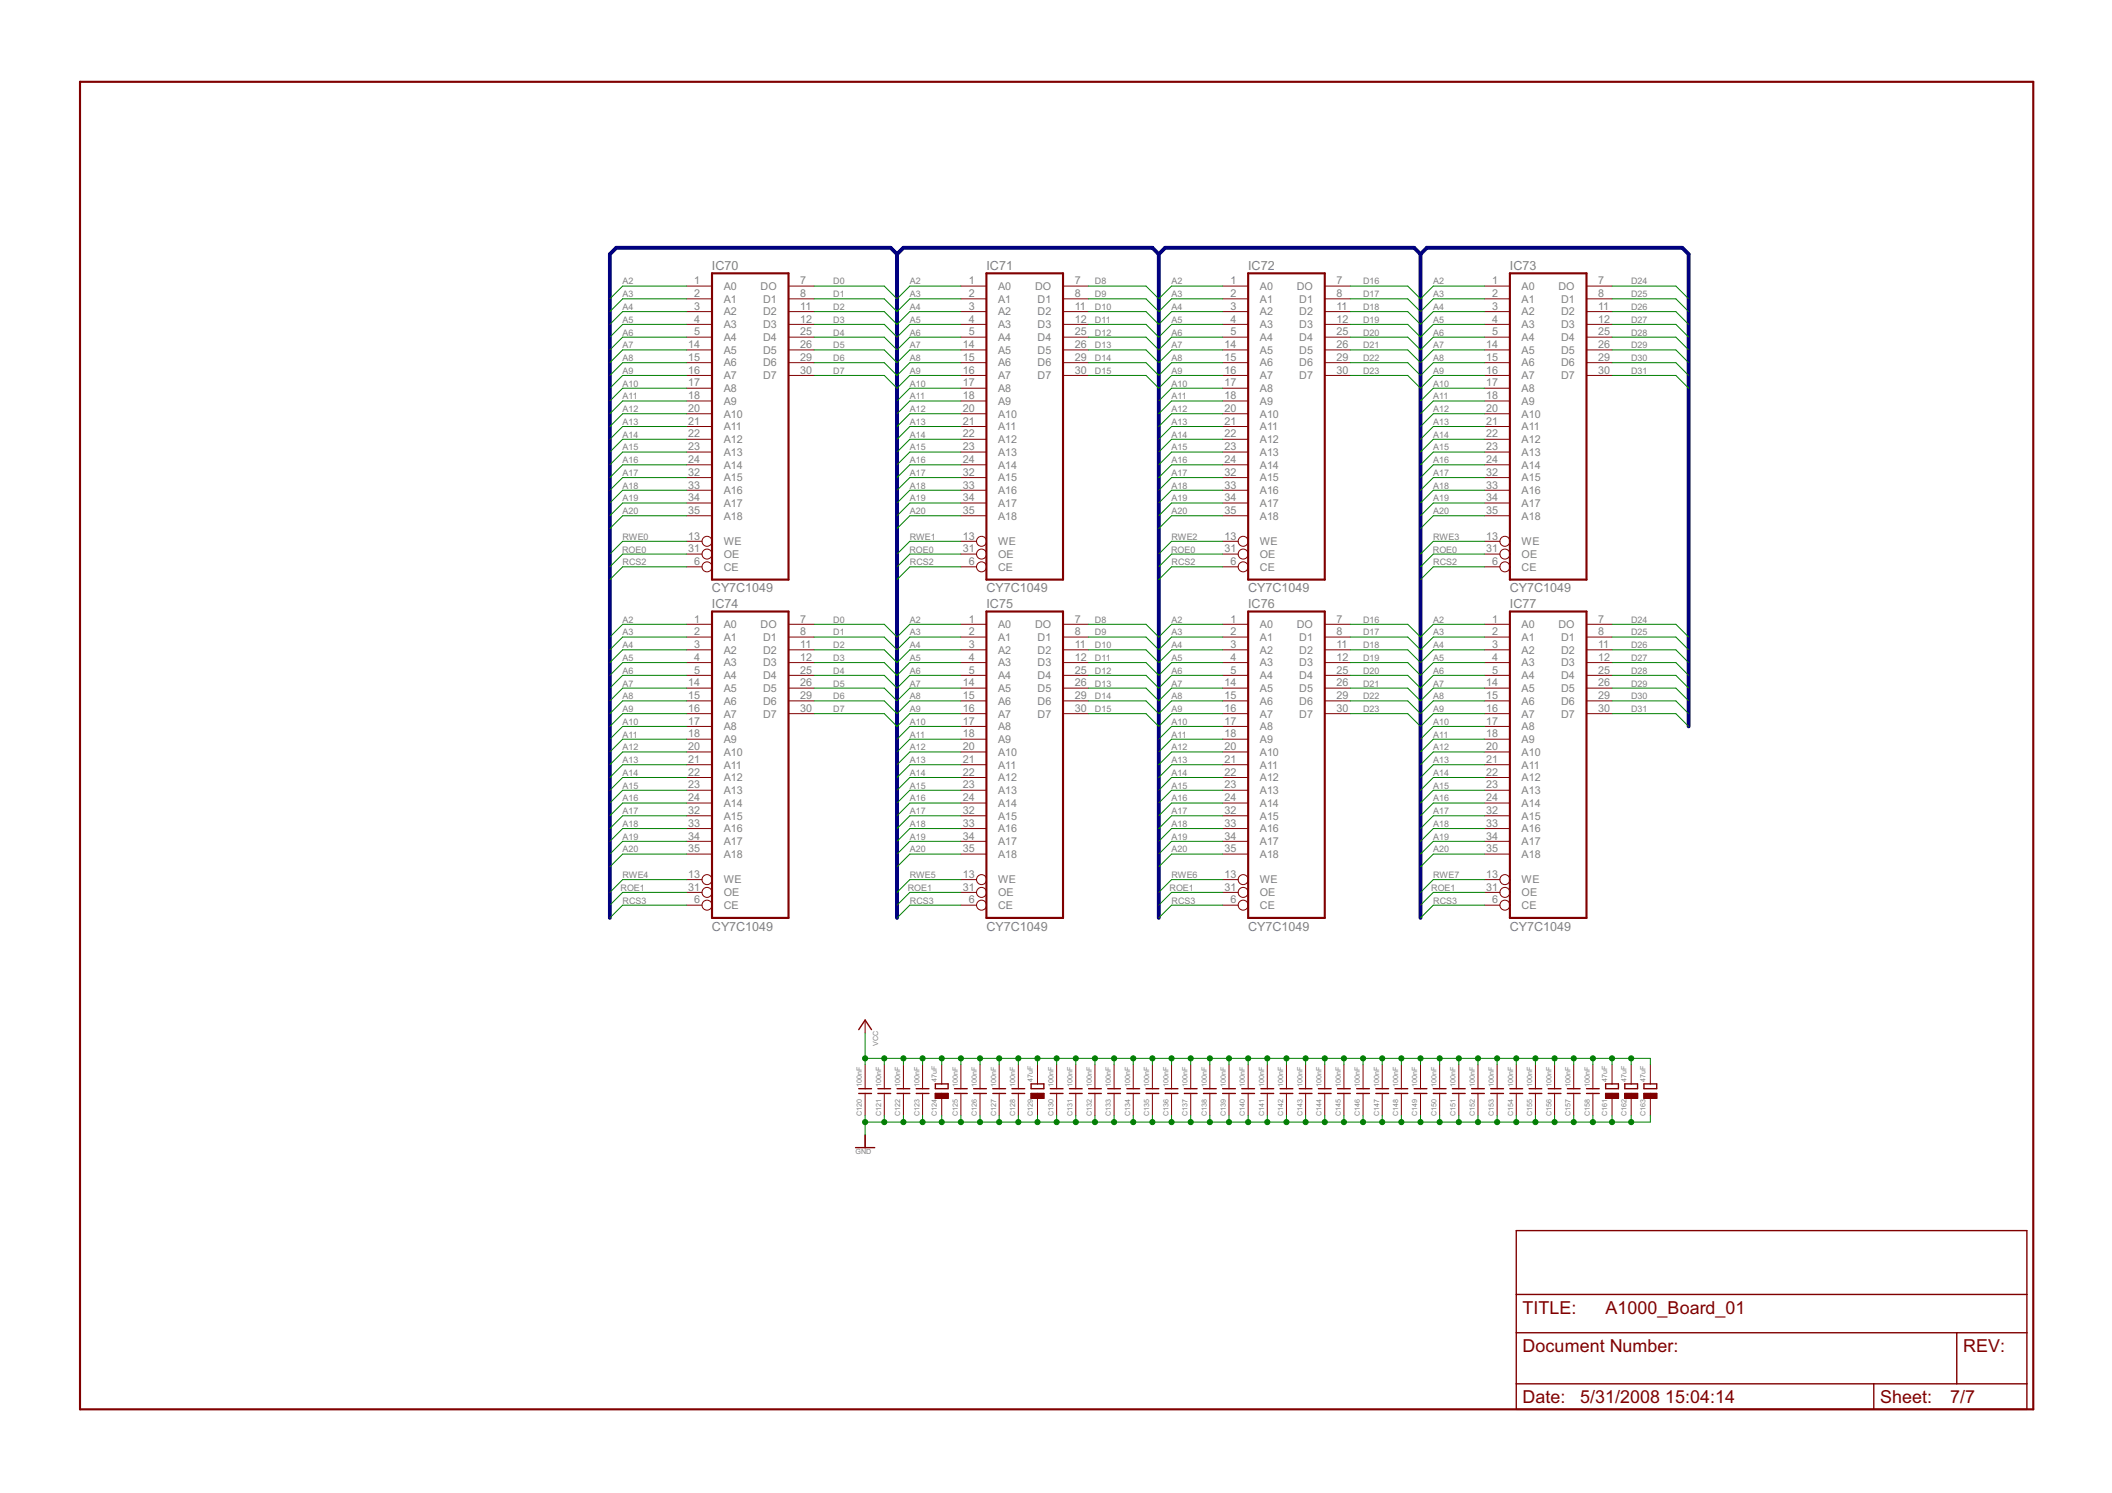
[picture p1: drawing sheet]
<svg xmlns="http://www.w3.org/2000/svg" width="420mm" height="297mm" viewBox="0 0 420 297" stroke-linecap="round" stroke-linejoin="round" font-family="sans-serif">
<defs><g id="words">
<g font-size="4" fill="#800000">
<text x="302.9" y="261.3">TITLE:</text>
<text x="319.4" y="261.3">A1000_Board_01</text>
<text x="302.9" y="269">Document Number:</text>
<text x="390.5" y="269">REV:</text>
<text x="302.9" y="279.1">Date:</text>
<text x="314.3" y="279.1">5/31/2008</text>
<text x="331.3" y="279.1">15:04:14</text>
<text x="374" y="279.1">Sheet:</text>
<text x="388" y="279.1">7/7</text>
</g>
<g font-size="2.8" fill="#808080">
<text x="141.6" y="53.7">IC70</text>
<text x="196.2" y="53.7">IC71</text>
<text x="248.3" y="53.7">IC72</text>
<text x="300.4" y="53.7">IC73</text>
<text x="141.6" y="117.9">CY7C1049</text>
<text x="196.2" y="117.9">CY7C1049</text>
<text x="248.3" y="117.9">CY7C1049</text>
<text x="300.4" y="117.9">CY7C1049</text>
<text x="141.6" y="121">IC74</text>
<text x="196.2" y="121">IC75</text>
<text x="248.3" y="121">IC76</text>
<text x="300.4" y="121">IC77</text>
<text x="141.6" y="185.2">CY7C1049</text>
<text x="196.2" y="185.2">CY7C1049</text>
<text x="248.3" y="185.2">CY7C1049</text>
<text x="300.4" y="185.2">CY7C1049</text>
</g>
<g font-size="2.4" fill="#808080">
<text x="138.1" y="56.6">1</text>
<text x="138.1" y="59.1">2</text>
<text x="144" y="57.7">A0</text>
<text x="151.3" y="57.7">DO</text>
<text x="159.2" y="56.6">7</text>
<text x="159.2" y="59.1">8</text>
<text x="192.7" y="56.6">1</text>
<text x="192.7" y="59.1">2</text>
<text x="198.6" y="57.7">A0</text>
<text x="205.9" y="57.7">DO</text>
<text x="213.8" y="56.6">7</text>
<text x="213.8" y="59.1">8</text>
<text x="244.8" y="56.6">1</text>
<text x="244.8" y="59.1">2</text>
<text x="250.6" y="57.7">A0</text>
<text x="258" y="57.7">DO</text>
<text x="265.9" y="56.6">7</text>
<text x="265.9" y="59.1">8</text>
<text x="296.9" y="56.6">1</text>
<text x="296.9" y="59.1">2</text>
<text x="302.7" y="57.7">A0</text>
<text x="310.1" y="57.7">DO</text>
<text x="317.9" y="56.6">7</text>
<text x="317.9" y="59.1">8</text>
<text x="138.1" y="64.2">4</text>
<text x="138.1" y="61.6">3</text>
<text x="144" y="60.2">A1</text>
<text x="144" y="65.3">A3</text>
<text x="144" y="62.8">A2</text>
<text x="151.8" y="60.2">D1</text>
<text x="151.8" y="62.8">D2</text>
<text x="151.8" y="65.3">D3</text>
<text x="159.2" y="61.6">11</text>
<text x="159.2" y="64.2">12</text>
<text x="192.7" y="64.2">4</text>
<text x="192.7" y="61.6">3</text>
<text x="198.6" y="60.2">A1</text>
<text x="198.6" y="65.3">A3</text>
<text x="198.6" y="62.8">A2</text>
<text x="206.4" y="60.2">D1</text>
<text x="206.4" y="62.8">D2</text>
<text x="206.4" y="65.3">D3</text>
<text x="213.8" y="61.6">11</text>
<text x="213.8" y="64.2">12</text>
<text x="244.8" y="64.2">4</text>
<text x="244.8" y="61.6">3</text>
<text x="250.6" y="60.2">A1</text>
<text x="250.6" y="65.3">A3</text>
<text x="250.6" y="62.8">A2</text>
<text x="258.5" y="60.2">D1</text>
<text x="258.5" y="62.8">D2</text>
<text x="258.5" y="65.3">D3</text>
<text x="265.9" y="61.6">11</text>
<text x="265.9" y="64.2">12</text>
<text x="296.9" y="64.2">4</text>
<text x="296.9" y="61.6">3</text>
<text x="302.7" y="60.2">A1</text>
<text x="302.7" y="65.3">A3</text>
<text x="302.7" y="62.8">A2</text>
<text x="310.5" y="60.2">D1</text>
<text x="310.5" y="62.8">D2</text>
<text x="310.5" y="65.3">D3</text>
<text x="317.9" y="61.6">11</text>
<text x="317.9" y="64.2">12</text>
<text x="136.9" y="69.3">14</text>
<text x="136.9" y="71.8">15</text>
<text x="138.1" y="66.7">5</text>
<text x="144" y="67.8">A4</text>
<text x="144" y="70.4">A5</text>
<text x="151.8" y="67.8">D4</text>
<text x="151.8" y="70.4">D5</text>
<text x="159.2" y="66.7">25</text>
<text x="159.2" y="69.3">26</text>
<text x="159.2" y="71.8">29</text>
<text x="191.5" y="69.3">14</text>
<text x="191.5" y="71.8">15</text>
<text x="192.7" y="66.7">5</text>
<text x="198.6" y="67.8">A4</text>
<text x="198.6" y="70.4">A5</text>
<text x="206.4" y="67.8">D4</text>
<text x="206.4" y="70.4">D5</text>
<text x="213.8" y="66.7">25</text>
<text x="213.8" y="69.3">26</text>
<text x="213.8" y="71.8">29</text>
<text x="243.6" y="69.3">14</text>
<text x="243.6" y="71.8">15</text>
<text x="244.8" y="66.7">5</text>
<text x="250.6" y="67.8">A4</text>
<text x="250.6" y="70.4">A5</text>
<text x="258.5" y="67.8">D4</text>
<text x="258.5" y="70.4">D5</text>
<text x="265.9" y="66.7">25</text>
<text x="265.9" y="69.3">26</text>
<text x="265.9" y="71.8">29</text>
<text x="295.7" y="69.3">14</text>
<text x="295.7" y="71.8">15</text>
<text x="296.9" y="66.7">5</text>
<text x="302.7" y="67.8">A4</text>
<text x="302.7" y="70.4">A5</text>
<text x="310.5" y="67.8">D4</text>
<text x="310.5" y="70.4">D5</text>
<text x="317.9" y="66.7">25</text>
<text x="317.9" y="69.3">26</text>
<text x="317.9" y="71.8">29</text>
<text x="136.9" y="74.3">16</text>
<text x="136.9" y="76.9">17</text>
<text x="144" y="72.9">A6</text>
<text x="144" y="75.5">A7</text>
<text x="144" y="78">A8</text>
<text x="151.8" y="72.9">D6</text>
<text x="151.8" y="75.5">D7</text>
<text x="159.2" y="74.3">30</text>
<text x="191.5" y="74.3">16</text>
<text x="191.5" y="76.9">17</text>
<text x="198.6" y="72.9">A6</text>
<text x="198.6" y="75.5">A7</text>
<text x="198.6" y="78">A8</text>
<text x="206.4" y="72.9">D6</text>
<text x="206.4" y="75.5">D7</text>
<text x="213.8" y="74.3">30</text>
<text x="243.6" y="74.3">16</text>
<text x="243.6" y="76.9">17</text>
<text x="250.6" y="72.9">A6</text>
<text x="250.6" y="75.5">A7</text>
<text x="250.6" y="78">A8</text>
<text x="258.5" y="72.9">D6</text>
<text x="258.5" y="75.5">D7</text>
<text x="265.9" y="74.3">30</text>
<text x="295.7" y="74.3">16</text>
<text x="295.7" y="76.9">17</text>
<text x="302.7" y="72.9">A6</text>
<text x="302.7" y="75.5">A7</text>
<text x="302.7" y="78">A8</text>
<text x="310.5" y="72.9">D6</text>
<text x="310.5" y="75.5">D7</text>
<text x="317.9" y="74.3">30</text>
<text x="136.9" y="79.4">18</text>
<text x="136.9" y="82">20</text>
<text x="144" y="80.5">A9</text>
<text x="144" y="83.1">A10</text>
<text x="191.5" y="79.4">18</text>
<text x="191.5" y="82">20</text>
<text x="198.6" y="80.5">A9</text>
<text x="198.6" y="83.1">A10</text>
<text x="243.6" y="79.4">18</text>
<text x="243.6" y="82">20</text>
<text x="250.6" y="80.5">A9</text>
<text x="250.6" y="83.1">A10</text>
<text x="295.7" y="79.4">18</text>
<text x="295.7" y="82">20</text>
<text x="302.7" y="80.5">A9</text>
<text x="302.7" y="83.1">A10</text>
<text x="136.9" y="84.5">21</text>
<text x="136.9" y="87">22</text>
<text x="136.9" y="89.6">23</text>
<text x="144" y="85.6">A11</text>
<text x="144" y="88.2">A12</text>
<text x="191.5" y="84.5">21</text>
<text x="191.5" y="87">22</text>
<text x="191.5" y="89.6">23</text>
<text x="198.6" y="85.6">A11</text>
<text x="198.6" y="88.2">A12</text>
<text x="243.6" y="84.5">21</text>
<text x="243.6" y="87">22</text>
<text x="243.6" y="89.6">23</text>
<text x="250.6" y="85.6">A11</text>
<text x="250.6" y="88.2">A12</text>
<text x="295.7" y="84.5">21</text>
<text x="295.7" y="87">22</text>
<text x="295.7" y="89.6">23</text>
<text x="302.7" y="85.6">A11</text>
<text x="302.7" y="88.2">A12</text>
<text x="136.9" y="92.1">24</text>
<text x="136.9" y="94.7">32</text>
<text x="144" y="90.7">A13</text>
<text x="144" y="93.2">A14</text>
<text x="144" y="95.8">A15</text>
<text x="191.5" y="92.1">24</text>
<text x="191.5" y="94.7">32</text>
<text x="198.6" y="90.7">A13</text>
<text x="198.6" y="93.2">A14</text>
<text x="198.6" y="95.8">A15</text>
<text x="243.6" y="92.1">24</text>
<text x="243.6" y="94.7">32</text>
<text x="250.6" y="90.7">A13</text>
<text x="250.6" y="93.2">A14</text>
<text x="250.6" y="95.8">A15</text>
<text x="295.7" y="92.1">24</text>
<text x="295.7" y="94.7">32</text>
<text x="302.7" y="90.7">A13</text>
<text x="302.7" y="93.2">A14</text>
<text x="302.7" y="95.8">A15</text>
<text x="136.9" y="97.2">33</text>
<text x="136.9" y="99.7">34</text>
<text x="144" y="98.3">A16</text>
<text x="144" y="100.8">A17</text>
<text x="191.5" y="97.2">33</text>
<text x="191.5" y="99.7">34</text>
<text x="198.6" y="98.3">A16</text>
<text x="198.6" y="100.8">A17</text>
<text x="243.6" y="97.2">33</text>
<text x="243.6" y="99.7">34</text>
<text x="250.6" y="98.3">A16</text>
<text x="250.6" y="100.8">A17</text>
<text x="295.7" y="97.2">33</text>
<text x="295.7" y="99.7">34</text>
<text x="302.7" y="98.3">A16</text>
<text x="302.7" y="100.8">A17</text>
<text x="136.9" y="107.3">13</text>
<text x="136.9" y="102.3">35</text>
<text x="144" y="103.4">A18</text>
<text x="191.5" y="107.3">13</text>
<text x="191.5" y="102.3">35</text>
<text x="198.6" y="103.4">A18</text>
<text x="243.6" y="107.3">13</text>
<text x="243.6" y="102.3">35</text>
<text x="250.6" y="103.4">A18</text>
<text x="295.7" y="107.3">13</text>
<text x="295.7" y="102.3">35</text>
<text x="302.7" y="103.4">A18</text>
<text x="136.9" y="109.9">31</text>
<text x="138.1" y="112.4">6</text>
<text x="144" y="108.5">WE</text>
<text x="144" y="111">OE</text>
<text x="144" y="113.5">CE</text>
<text x="191.5" y="109.9">31</text>
<text x="192.7" y="112.4">6</text>
<text x="198.6" y="108.5">WE</text>
<text x="198.6" y="111">OE</text>
<text x="198.6" y="113.5">CE</text>
<text x="243.6" y="109.9">31</text>
<text x="244.8" y="112.4">6</text>
<text x="250.6" y="108.5">WE</text>
<text x="250.6" y="111">OE</text>
<text x="250.6" y="113.5">CE</text>
<text x="295.7" y="109.9">31</text>
<text x="296.9" y="112.4">6</text>
<text x="302.7" y="108.5">WE</text>
<text x="302.7" y="111">OE</text>
<text x="302.7" y="113.5">CE</text>
<text x="138.1" y="123.9">1</text>
<text x="144" y="125">A0</text>
<text x="151.3" y="125">DO</text>
<text x="159.2" y="123.9">7</text>
<text x="192.7" y="123.9">1</text>
<text x="198.6" y="125">A0</text>
<text x="205.9" y="125">DO</text>
<text x="213.8" y="123.9">7</text>
<text x="244.8" y="123.9">1</text>
<text x="250.6" y="125">A0</text>
<text x="258" y="125">DO</text>
<text x="265.9" y="123.9">7</text>
<text x="296.9" y="123.9">1</text>
<text x="302.7" y="125">A0</text>
<text x="310.1" y="125">DO</text>
<text x="317.9" y="123.9">7</text>
<text x="138.1" y="126.4">2</text>
<text x="138.1" y="131.5">4</text>
<text x="138.1" y="128.9">3</text>
<text x="144" y="127.5">A1</text>
<text x="144" y="130.1">A2</text>
<text x="151.8" y="127.5">D1</text>
<text x="151.8" y="130.1">D2</text>
<text x="159.2" y="126.4">8</text>
<text x="159.2" y="128.9">11</text>
<text x="159.2" y="131.5">12</text>
<text x="192.7" y="126.4">2</text>
<text x="192.7" y="131.5">4</text>
<text x="192.7" y="128.9">3</text>
<text x="198.6" y="127.5">A1</text>
<text x="198.6" y="130.1">A2</text>
<text x="206.4" y="127.5">D1</text>
<text x="206.4" y="130.1">D2</text>
<text x="213.8" y="126.4">8</text>
<text x="213.8" y="128.9">11</text>
<text x="213.8" y="131.5">12</text>
<text x="244.8" y="126.4">2</text>
<text x="244.8" y="131.5">4</text>
<text x="244.8" y="128.9">3</text>
<text x="250.6" y="127.5">A1</text>
<text x="250.6" y="130.1">A2</text>
<text x="258.5" y="127.5">D1</text>
<text x="258.5" y="130.1">D2</text>
<text x="265.9" y="126.4">8</text>
<text x="265.9" y="128.9">11</text>
<text x="265.9" y="131.5">12</text>
<text x="296.9" y="126.4">2</text>
<text x="296.9" y="131.5">4</text>
<text x="296.9" y="128.9">3</text>
<text x="302.7" y="127.5">A1</text>
<text x="302.7" y="130.1">A2</text>
<text x="310.5" y="127.5">D1</text>
<text x="310.5" y="130.1">D2</text>
<text x="317.9" y="126.4">8</text>
<text x="317.9" y="128.9">11</text>
<text x="317.9" y="131.5">12</text>
<text x="136.9" y="136.6">14</text>
<text x="138.1" y="134">5</text>
<text x="144" y="132.6">A3</text>
<text x="144" y="135.1">A4</text>
<text x="144" y="137.7">A5</text>
<text x="151.8" y="132.6">D3</text>
<text x="151.8" y="135.1">D4</text>
<text x="151.8" y="137.7">D5</text>
<text x="159.2" y="134">25</text>
<text x="159.2" y="136.6">26</text>
<text x="191.5" y="136.6">14</text>
<text x="192.7" y="134">5</text>
<text x="198.6" y="132.6">A3</text>
<text x="198.6" y="135.1">A4</text>
<text x="198.6" y="137.7">A5</text>
<text x="206.4" y="132.6">D3</text>
<text x="206.4" y="135.1">D4</text>
<text x="206.4" y="137.7">D5</text>
<text x="213.8" y="134">25</text>
<text x="213.8" y="136.6">26</text>
<text x="243.6" y="136.6">14</text>
<text x="244.8" y="134">5</text>
<text x="250.6" y="132.6">A3</text>
<text x="250.6" y="135.1">A4</text>
<text x="250.6" y="137.7">A5</text>
<text x="258.5" y="132.6">D3</text>
<text x="258.5" y="135.1">D4</text>
<text x="258.5" y="137.7">D5</text>
<text x="265.9" y="134">25</text>
<text x="265.9" y="136.6">26</text>
<text x="295.7" y="136.6">14</text>
<text x="296.9" y="134">5</text>
<text x="302.7" y="132.6">A3</text>
<text x="302.7" y="135.1">A4</text>
<text x="302.7" y="137.7">A5</text>
<text x="310.5" y="132.6">D3</text>
<text x="310.5" y="135.1">D4</text>
<text x="310.5" y="137.7">D5</text>
<text x="317.9" y="134">25</text>
<text x="317.9" y="136.6">26</text>
<text x="136.9" y="139.1">15</text>
<text x="136.9" y="141.6">16</text>
<text x="144" y="140.2">A6</text>
<text x="144" y="142.8">A7</text>
<text x="151.8" y="140.2">D6</text>
<text x="151.8" y="142.8">D7</text>
<text x="159.2" y="139.1">29</text>
<text x="159.2" y="141.6">30</text>
<text x="191.5" y="139.1">15</text>
<text x="191.5" y="141.6">16</text>
<text x="198.6" y="140.2">A6</text>
<text x="198.6" y="142.8">A7</text>
<text x="206.4" y="140.2">D6</text>
<text x="206.4" y="142.8">D7</text>
<text x="213.8" y="139.1">29</text>
<text x="213.8" y="141.6">30</text>
<text x="243.6" y="139.1">15</text>
<text x="243.6" y="141.6">16</text>
<text x="250.6" y="140.2">A6</text>
<text x="250.6" y="142.8">A7</text>
<text x="258.5" y="140.2">D6</text>
<text x="258.5" y="142.8">D7</text>
<text x="265.9" y="139.1">29</text>
<text x="265.9" y="141.6">30</text>
<text x="295.7" y="139.1">15</text>
<text x="295.7" y="141.6">16</text>
<text x="302.7" y="140.2">A6</text>
<text x="302.7" y="142.8">A7</text>
<text x="310.5" y="140.2">D6</text>
<text x="310.5" y="142.8">D7</text>
<text x="317.9" y="139.1">29</text>
<text x="317.9" y="141.6">30</text>
<text x="136.9" y="144.2">17</text>
<text x="136.9" y="146.7">18</text>
<text x="136.9" y="149.3">20</text>
<text x="144" y="145.3">A8</text>
<text x="144" y="147.8">A9</text>
<text x="191.5" y="144.2">17</text>
<text x="191.5" y="146.7">18</text>
<text x="191.5" y="149.3">20</text>
<text x="198.6" y="145.3">A8</text>
<text x="198.6" y="147.8">A9</text>
<text x="243.6" y="144.2">17</text>
<text x="243.6" y="146.7">18</text>
<text x="243.6" y="149.3">20</text>
<text x="250.6" y="145.3">A8</text>
<text x="250.6" y="147.8">A9</text>
<text x="295.7" y="144.2">17</text>
<text x="295.7" y="146.7">18</text>
<text x="295.7" y="149.3">20</text>
<text x="302.7" y="145.3">A8</text>
<text x="302.7" y="147.8">A9</text>
<text x="136.9" y="151.8">21</text>
<text x="136.9" y="154.3">22</text>
<text x="144" y="150.4">A10</text>
<text x="144" y="152.9">A11</text>
<text x="144" y="155.4">A12</text>
<text x="191.5" y="151.8">21</text>
<text x="191.5" y="154.3">22</text>
<text x="198.6" y="150.4">A10</text>
<text x="198.6" y="152.9">A11</text>
<text x="198.6" y="155.4">A12</text>
<text x="243.6" y="151.8">21</text>
<text x="243.6" y="154.3">22</text>
<text x="250.6" y="150.4">A10</text>
<text x="250.6" y="152.9">A11</text>
<text x="250.6" y="155.4">A12</text>
<text x="295.7" y="151.8">21</text>
<text x="295.7" y="154.3">22</text>
<text x="302.7" y="150.4">A10</text>
<text x="302.7" y="152.9">A11</text>
<text x="302.7" y="155.4">A12</text>
<text x="136.9" y="156.9">23</text>
<text x="136.9" y="159.4">24</text>
<text x="136.9" y="161.9">32</text>
<text x="144" y="158">A13</text>
<text x="144" y="160.5">A14</text>
<text x="191.5" y="156.9">23</text>
<text x="191.5" y="159.4">24</text>
<text x="191.5" y="161.9">32</text>
<text x="198.6" y="158">A13</text>
<text x="198.6" y="160.5">A14</text>
<text x="243.6" y="156.9">23</text>
<text x="243.6" y="159.4">24</text>
<text x="243.6" y="161.9">32</text>
<text x="250.6" y="158">A13</text>
<text x="250.6" y="160.5">A14</text>
<text x="295.7" y="156.9">23</text>
<text x="295.7" y="159.4">24</text>
<text x="295.7" y="161.9">32</text>
<text x="302.7" y="158">A13</text>
<text x="302.7" y="160.5">A14</text>
<text x="136.9" y="164.5">33</text>
<text x="136.9" y="167">34</text>
<text x="144" y="163.1">A15</text>
<text x="144" y="165.6">A16</text>
<text x="191.5" y="164.5">33</text>
<text x="191.5" y="167">34</text>
<text x="198.6" y="163.1">A15</text>
<text x="198.6" y="165.6">A16</text>
<text x="243.6" y="164.5">33</text>
<text x="243.6" y="167">34</text>
<text x="250.6" y="163.1">A15</text>
<text x="250.6" y="165.6">A16</text>
<text x="295.7" y="164.5">33</text>
<text x="295.7" y="167">34</text>
<text x="302.7" y="163.1">A15</text>
<text x="302.7" y="165.6">A16</text>
<text x="136.9" y="169.6">35</text>
<text x="144" y="168.1">A17</text>
<text x="144" y="170.7">A18</text>
<text x="191.5" y="169.6">35</text>
<text x="198.6" y="168.1">A17</text>
<text x="198.6" y="170.7">A18</text>
<text x="243.6" y="169.6">35</text>
<text x="250.6" y="168.1">A17</text>
<text x="250.6" y="170.7">A18</text>
<text x="295.7" y="169.6">35</text>
<text x="302.7" y="168.1">A17</text>
<text x="302.7" y="170.7">A18</text>
<text x="136.9" y="174.6">13</text>
<text x="136.9" y="177.2">31</text>
<text x="138.1" y="179.7">6</text>
<text x="144" y="175.8">WE</text>
<text x="144" y="178.3">OE</text>
<text x="191.5" y="174.6">13</text>
<text x="191.5" y="177.2">31</text>
<text x="192.7" y="179.7">6</text>
<text x="198.6" y="175.8">WE</text>
<text x="198.6" y="178.3">OE</text>
<text x="243.6" y="174.6">13</text>
<text x="243.6" y="177.2">31</text>
<text x="244.8" y="179.7">6</text>
<text x="250.6" y="175.8">WE</text>
<text x="250.6" y="178.3">OE</text>
<text x="295.7" y="174.6">13</text>
<text x="295.7" y="177.2">31</text>
<text x="296.9" y="179.7">6</text>
<text x="302.7" y="175.8">WE</text>
<text x="302.7" y="178.3">OE</text>
<text x="144" y="180.8">CE</text>
<text x="198.6" y="180.8">CE</text>
<text x="250.6" y="180.8">CE</text>
<text x="302.7" y="180.8">CE</text>
</g>
<g font-size="2" fill="#808080">
<text x="123.9" y="56.6">A2</text>
<text x="123.9" y="59.1">A3</text>
<text x="165.8" y="56.6">D0</text>
<text x="165.8" y="59.1">D1</text>
<text x="181" y="56.6">A2</text>
<text x="181" y="59.1">A3</text>
<text x="217.8" y="56.6">D8</text>
<text x="217.8" y="59.1">D9</text>
<text x="233.1" y="56.6">A2</text>
<text x="233.1" y="59.1">A3</text>
<text x="271.2" y="56.6">D16</text>
<text x="271.2" y="59.1">D17</text>
<text x="285.1" y="56.6">A2</text>
<text x="285.1" y="59.1">A3</text>
<text x="324.5" y="56.6">D24</text>
<text x="324.5" y="59.1">D25</text>
<text x="123.9" y="61.7">A4</text>
<text x="123.9" y="64.2">A5</text>
<text x="165.8" y="61.7">D2</text>
<text x="165.8" y="64.2">D3</text>
<text x="181" y="61.7">A4</text>
<text x="181" y="64.2">A5</text>
<text x="217.8" y="61.7">D10</text>
<text x="217.8" y="64.2">D11</text>
<text x="233.1" y="61.7">A4</text>
<text x="233.1" y="64.2">A5</text>
<text x="271.2" y="61.7">D18</text>
<text x="271.2" y="64.2">D19</text>
<text x="285.1" y="61.7">A4</text>
<text x="285.1" y="64.2">A5</text>
<text x="324.5" y="61.7">D26</text>
<text x="324.5" y="64.2">D27</text>
<text x="123.9" y="66.8">A6</text>
<text x="123.9" y="69.3">A7</text>
<text x="123.9" y="71.8">A8</text>
<text x="165.8" y="66.8">D4</text>
<text x="165.8" y="69.3">D5</text>
<text x="165.8" y="71.8">D6</text>
<text x="181" y="66.8">A6</text>
<text x="181" y="69.3">A7</text>
<text x="181" y="71.8">A8</text>
<text x="217.8" y="66.8">D12</text>
<text x="217.8" y="69.3">D13</text>
<text x="217.8" y="71.8">D14</text>
<text x="233.1" y="66.8">A6</text>
<text x="233.1" y="69.3">A7</text>
<text x="233.1" y="71.8">A8</text>
<text x="271.2" y="66.8">D20</text>
<text x="271.2" y="69.3">D21</text>
<text x="271.2" y="71.8">D22</text>
<text x="285.1" y="66.8">A6</text>
<text x="285.1" y="69.3">A7</text>
<text x="285.1" y="71.8">A8</text>
<text x="324.5" y="66.8">D28</text>
<text x="324.5" y="69.3">D29</text>
<text x="324.5" y="71.8">D30</text>
<text x="123.9" y="74.4">A9</text>
<text x="123.9" y="76.9">A10</text>
<text x="165.8" y="74.4">D7</text>
<text x="181" y="74.4">A9</text>
<text x="181" y="76.9">A10</text>
<text x="217.8" y="74.4">D15</text>
<text x="233.1" y="74.4">A9</text>
<text x="233.1" y="76.9">A10</text>
<text x="271.2" y="74.4">D23</text>
<text x="285.1" y="74.4">A9</text>
<text x="285.1" y="76.9">A10</text>
<text x="324.5" y="74.4">D31</text>
<text x="123.9" y="79.5">A11</text>
<text x="123.9" y="82">A12</text>
<text x="181" y="79.5">A11</text>
<text x="181" y="82">A12</text>
<text x="233.1" y="79.5">A11</text>
<text x="233.1" y="82">A12</text>
<text x="285.1" y="79.5">A11</text>
<text x="285.1" y="82">A12</text>
<text x="123.9" y="84.5">A13</text>
<text x="123.9" y="87.1">A14</text>
<text x="123.9" y="89.6">A15</text>
<text x="181" y="84.5">A13</text>
<text x="181" y="87.1">A14</text>
<text x="181" y="89.6">A15</text>
<text x="233.1" y="84.5">A13</text>
<text x="233.1" y="87.1">A14</text>
<text x="233.1" y="89.6">A15</text>
<text x="285.1" y="84.5">A13</text>
<text x="285.1" y="87.1">A14</text>
<text x="285.1" y="89.6">A15</text>
<text x="123.9" y="92.1">A16</text>
<text x="123.9" y="94.7">A17</text>
<text x="181" y="92.1">A16</text>
<text x="181" y="94.7">A17</text>
<text x="233.1" y="92.1">A16</text>
<text x="233.1" y="94.7">A17</text>
<text x="285.1" y="92.1">A16</text>
<text x="285.1" y="94.7">A17</text>
<text x="123.9" y="97.2">A18</text>
<text x="123.9" y="99.8">A19</text>
<text x="181" y="97.2">A18</text>
<text x="181" y="99.8">A19</text>
<text x="233.1" y="97.2">A18</text>
<text x="233.1" y="99.8">A19</text>
<text x="285.1" y="97.2">A18</text>
<text x="285.1" y="99.8">A19</text>
<text x="123.9" y="102.3">A20</text>
<text x="123.9" y="107.4">RWE0</text>
<text x="181" y="102.3">A20</text>
<text x="181" y="107.4">RWE1</text>
<text x="233.1" y="102.3">A20</text>
<text x="233.1" y="107.4">RWE2</text>
<text x="285.1" y="102.3">A20</text>
<text x="285.1" y="107.4">RWE3</text>
<text x="123.8" y="109.9">ROE0</text>
<text x="123.9" y="112.5">RCS2</text>
<text x="180.9" y="109.9">ROE0</text>
<text x="181" y="112.5">RCS2</text>
<text x="233" y="109.9">ROE0</text>
<text x="233.1" y="112.5">RCS2</text>
<text x="285" y="109.9">ROE0</text>
<text x="285.1" y="112.5">RCS2</text>
<text x="123.9" y="123.9">A2</text>
<text x="165.8" y="123.9">D0</text>
<text x="181" y="123.9">A2</text>
<text x="217.8" y="123.9">D8</text>
<text x="233.1" y="123.9">A2</text>
<text x="271.2" y="123.9">D16</text>
<text x="285.1" y="123.9">A2</text>
<text x="324.5" y="123.9">D24</text>
<text x="123.9" y="129">A4</text>
<text x="123.9" y="131.5">A5</text>
<text x="123.9" y="126.4">A3</text>
<text x="165.8" y="126.4">D1</text>
<text x="165.8" y="129">D2</text>
<text x="165.8" y="131.5">D3</text>
<text x="181" y="129">A4</text>
<text x="181" y="131.5">A5</text>
<text x="181" y="126.4">A3</text>
<text x="217.8" y="126.4">D9</text>
<text x="217.8" y="129">D10</text>
<text x="217.8" y="131.5">D11</text>
<text x="233.1" y="129">A4</text>
<text x="233.1" y="131.5">A5</text>
<text x="233.1" y="126.4">A3</text>
<text x="271.2" y="126.4">D17</text>
<text x="271.2" y="129">D18</text>
<text x="271.2" y="131.5">D19</text>
<text x="285.1" y="129">A4</text>
<text x="285.1" y="131.5">A5</text>
<text x="285.1" y="126.4">A3</text>
<text x="324.5" y="126.4">D25</text>
<text x="324.5" y="129">D26</text>
<text x="324.5" y="131.5">D27</text>
<text x="123.9" y="134.1">A6</text>
<text x="123.9" y="136.6">A7</text>
<text x="165.8" y="134.1">D4</text>
<text x="165.8" y="136.6">D5</text>
<text x="181" y="134.1">A6</text>
<text x="181" y="136.6">A7</text>
<text x="217.8" y="134.1">D12</text>
<text x="217.8" y="136.6">D13</text>
<text x="233.1" y="134.1">A6</text>
<text x="233.1" y="136.6">A7</text>
<text x="271.2" y="134.1">D20</text>
<text x="271.2" y="136.6">D21</text>
<text x="285.1" y="134.1">A6</text>
<text x="285.1" y="136.6">A7</text>
<text x="324.5" y="134.1">D28</text>
<text x="324.5" y="136.6">D29</text>
<text x="123.9" y="139.1">A8</text>
<text x="123.9" y="141.7">A9</text>
<text x="165.8" y="139.1">D6</text>
<text x="165.8" y="141.7">D7</text>
<text x="181" y="139.1">A8</text>
<text x="181" y="141.7">A9</text>
<text x="217.8" y="139.1">D14</text>
<text x="217.8" y="141.7">D15</text>
<text x="233.1" y="139.1">A8</text>
<text x="233.1" y="141.7">A9</text>
<text x="271.2" y="139.1">D22</text>
<text x="271.2" y="141.7">D23</text>
<text x="285.1" y="139.1">A8</text>
<text x="285.1" y="141.7">A9</text>
<text x="324.5" y="139.1">D30</text>
<text x="324.5" y="141.7">D31</text>
<text x="123.9" y="144.2">A10</text>
<text x="123.9" y="146.8">A11</text>
<text x="123.9" y="149.3">A12</text>
<text x="181" y="144.2">A10</text>
<text x="181" y="146.8">A11</text>
<text x="181" y="149.3">A12</text>
<text x="233.1" y="144.2">A10</text>
<text x="233.1" y="146.8">A11</text>
<text x="233.1" y="149.3">A12</text>
<text x="285.1" y="144.2">A10</text>
<text x="285.1" y="146.8">A11</text>
<text x="285.1" y="149.3">A12</text>
<text x="123.9" y="151.8">A13</text>
<text x="123.9" y="154.4">A14</text>
<text x="181" y="151.8">A13</text>
<text x="181" y="154.4">A14</text>
<text x="233.1" y="151.8">A13</text>
<text x="233.1" y="154.4">A14</text>
<text x="285.1" y="151.8">A13</text>
<text x="285.1" y="154.4">A14</text>
<text x="123.9" y="156.9">A15</text>
<text x="123.9" y="159.4">A16</text>
<text x="123.9" y="162">A17</text>
<text x="181" y="156.9">A15</text>
<text x="181" y="159.4">A16</text>
<text x="181" y="162">A17</text>
<text x="233.1" y="156.9">A15</text>
<text x="233.1" y="159.4">A16</text>
<text x="233.1" y="162">A17</text>
<text x="285.1" y="156.9">A15</text>
<text x="285.1" y="159.4">A16</text>
<text x="285.1" y="162">A17</text>
<text x="123.9" y="164.5">A18</text>
<text x="123.9" y="167.1">A19</text>
<text x="181" y="164.5">A18</text>
<text x="181" y="167.1">A19</text>
<text x="233.1" y="164.5">A18</text>
<text x="233.1" y="167.1">A19</text>
<text x="285.1" y="164.5">A18</text>
<text x="285.1" y="167.1">A19</text>
<text x="123.9" y="169.6">A20</text>
<text x="181" y="169.6">A20</text>
<text x="233.1" y="169.6">A20</text>
<text x="285.1" y="169.6">A20</text>
<text x="123.5" y="177.2">ROE1</text>
<text x="123.9" y="174.7">RWE4</text>
<text x="123.9" y="179.8">RCS3</text>
<text x="180.6" y="177.2">ROE1</text>
<text x="181" y="174.7">RWE5</text>
<text x="181" y="179.8">RCS3</text>
<text x="232.7" y="177.2">ROE1</text>
<text x="233.1" y="174.7">RWE6</text>
<text x="233.1" y="179.8">RCS3</text>
<text x="284.7" y="177.2">ROE1</text>
<text x="285.1" y="174.7">RWE7</text>
<text x="285.1" y="179.8">RCS3</text>
</g>
<g font-size="1.6" fill="#808080">
<text x="174.7" y="208" transform="rotate(-90 174.7 208)">VCC</text>
<text x="186.4" y="215.3" transform="rotate(-90 186.4 215.3)">47uF</text>
<text x="205.4" y="215.3" transform="rotate(-90 205.4 215.3)">47uF</text>
<text x="319.7" y="215.3" transform="rotate(-90 319.7 215.3)">47uF</text>
<text x="323.5" y="215.3" transform="rotate(-90 323.5 215.3)">47uF</text>
<text x="327.4" y="215.3" transform="rotate(-90 327.4 215.3)">47uF</text>
<text x="171.5" y="222" transform="rotate(-90 171.5 222)">C120</text>
<text x="171.5" y="216.3" transform="rotate(-90 171.5 216.3)">100nF</text>
<text x="175.3" y="222" transform="rotate(-90 175.3 222)">C121</text>
<text x="175.3" y="216.3" transform="rotate(-90 175.3 216.3)">100nF</text>
<text x="179.1" y="222" transform="rotate(-90 179.1 222)">C122</text>
<text x="179.1" y="216.3" transform="rotate(-90 179.1 216.3)">100nF</text>
<text x="182.9" y="222" transform="rotate(-90 182.9 222)">C123</text>
<text x="182.9" y="216.3" transform="rotate(-90 182.9 216.3)">100nF</text>
<text x="186.4" y="222" transform="rotate(-90 186.4 222)">C124</text>
<text x="190.5" y="222" transform="rotate(-90 190.5 222)">C125</text>
<text x="190.5" y="216.3" transform="rotate(-90 190.5 216.3)">100nF</text>
<text x="194.3" y="222" transform="rotate(-90 194.3 222)">C126</text>
<text x="194.3" y="216.3" transform="rotate(-90 194.3 216.3)">100nF</text>
<text x="198.1" y="222" transform="rotate(-90 198.1 222)">C127</text>
<text x="198.1" y="216.3" transform="rotate(-90 198.1 216.3)">100nF</text>
<text x="202" y="222" transform="rotate(-90 202 222)">C128</text>
<text x="202" y="216.3" transform="rotate(-90 202 216.3)">100nF</text>
<text x="205.4" y="222" transform="rotate(-90 205.4 222)">C129</text>
<text x="209.6" y="222" transform="rotate(-90 209.6 222)">C130</text>
<text x="209.6" y="216.3" transform="rotate(-90 209.6 216.3)">100nF</text>
<text x="213.4" y="222" transform="rotate(-90 213.4 222)">C131</text>
<text x="213.4" y="216.3" transform="rotate(-90 213.4 216.3)">100nF</text>
<text x="217.2" y="222" transform="rotate(-90 217.2 222)">C132</text>
<text x="217.2" y="216.3" transform="rotate(-90 217.2 216.3)">100nF</text>
<text x="221" y="222" transform="rotate(-90 221 222)">C133</text>
<text x="221" y="216.3" transform="rotate(-90 221 216.3)">100nF</text>
<text x="224.8" y="222" transform="rotate(-90 224.8 222)">C134</text>
<text x="224.8" y="216.3" transform="rotate(-90 224.8 216.3)">100nF</text>
<text x="228.6" y="222" transform="rotate(-90 228.6 222)">C135</text>
<text x="228.6" y="216.3" transform="rotate(-90 228.6 216.3)">100nF</text>
<text x="232.4" y="222" transform="rotate(-90 232.4 222)">C136</text>
<text x="232.4" y="216.3" transform="rotate(-90 232.4 216.3)">100nF</text>
<text x="236.2" y="222" transform="rotate(-90 236.2 222)">C137</text>
<text x="236.2" y="216.3" transform="rotate(-90 236.2 216.3)">100nF</text>
<text x="240.1" y="222" transform="rotate(-90 240.1 222)">C138</text>
<text x="240.1" y="216.3" transform="rotate(-90 240.1 216.3)">100nF</text>
<text x="243.9" y="222" transform="rotate(-90 243.9 222)">C139</text>
<text x="243.9" y="216.3" transform="rotate(-90 243.9 216.3)">100nF</text>
<text x="247.7" y="222" transform="rotate(-90 247.7 222)">C140</text>
<text x="247.7" y="216.3" transform="rotate(-90 247.7 216.3)">100nF</text>
<text x="251.5" y="222" transform="rotate(-90 251.5 222)">C141</text>
<text x="251.5" y="216.3" transform="rotate(-90 251.5 216.3)">100nF</text>
<text x="255.3" y="222" transform="rotate(-90 255.3 222)">C142</text>
<text x="255.3" y="216.3" transform="rotate(-90 255.3 216.3)">100nF</text>
<text x="259.1" y="222" transform="rotate(-90 259.1 222)">C143</text>
<text x="259.1" y="216.3" transform="rotate(-90 259.1 216.3)">100nF</text>
<text x="262.9" y="222" transform="rotate(-90 262.9 222)">C144</text>
<text x="262.9" y="216.3" transform="rotate(-90 262.9 216.3)">100nF</text>
<text x="266.7" y="222" transform="rotate(-90 266.7 222)">C145</text>
<text x="266.7" y="216.3" transform="rotate(-90 266.7 216.3)">100nF</text>
<text x="270.5" y="222" transform="rotate(-90 270.5 222)">C146</text>
<text x="270.5" y="216.3" transform="rotate(-90 270.5 216.3)">100nF</text>
<text x="274.3" y="222" transform="rotate(-90 274.3 222)">C147</text>
<text x="274.3" y="216.3" transform="rotate(-90 274.3 216.3)">100nF</text>
<text x="278.1" y="222" transform="rotate(-90 278.1 222)">C148</text>
<text x="278.1" y="216.3" transform="rotate(-90 278.1 216.3)">100nF</text>
<text x="282" y="222" transform="rotate(-90 282 222)">C149</text>
<text x="282" y="216.3" transform="rotate(-90 282 216.3)">100nF</text>
<text x="285.8" y="222" transform="rotate(-90 285.8 222)">C150</text>
<text x="285.8" y="216.3" transform="rotate(-90 285.8 216.3)">100nF</text>
<text x="289.6" y="222" transform="rotate(-90 289.6 222)">C151</text>
<text x="289.6" y="216.3" transform="rotate(-90 289.6 216.3)">100nF</text>
<text x="293.4" y="222" transform="rotate(-90 293.4 222)">C152</text>
<text x="293.4" y="216.3" transform="rotate(-90 293.4 216.3)">100nF</text>
<text x="297.2" y="222" transform="rotate(-90 297.2 222)">C153</text>
<text x="297.2" y="216.3" transform="rotate(-90 297.2 216.3)">100nF</text>
<text x="301" y="222" transform="rotate(-90 301 222)">C154</text>
<text x="301" y="216.3" transform="rotate(-90 301 216.3)">100nF</text>
<text x="304.8" y="222" transform="rotate(-90 304.8 222)">C155</text>
<text x="304.8" y="216.3" transform="rotate(-90 304.8 216.3)">100nF</text>
<text x="308.6" y="222" transform="rotate(-90 308.6 222)">C156</text>
<text x="308.6" y="216.3" transform="rotate(-90 308.6 216.3)">100nF</text>
<text x="312.4" y="222" transform="rotate(-90 312.4 222)">C157</text>
<text x="312.4" y="216.3" transform="rotate(-90 312.4 216.3)">100nF</text>
<text x="316.2" y="222" transform="rotate(-90 316.2 222)">C158</text>
<text x="316.2" y="216.3" transform="rotate(-90 316.2 216.3)">100nF</text>
<text x="319.7" y="222" transform="rotate(-90 319.7 222)">C161</text>
<text x="323.5" y="222" transform="rotate(-90 323.5 222)">C162</text>
<text x="327.4" y="222" transform="rotate(-90 327.4 222)">C163</text>
<text x="170.2" y="229.6">GND</text>
</g>
</g></defs>
<g fill="#800000" stroke="#800000" stroke-width=".42">
<path d="M15.9 280.4h388.6z"/>
<path d="M15.9 16.3v264.1z"/>
<path d="M15.9 16.3h388.6z"/>
<path d="M404.5 16.3v264.1z"/>
<path d="M141.6 115.3h15.3z"/>
<path d="M156.9 54.4v60.9z"/>
<path d="M141.6 54.4h15.3z"/>
<path d="M141.6 54.4v60.9z"/>
<path d="M196.2 115.3h15.3z"/>
<path d="M211.5 54.4v60.9z"/>
<path d="M196.2 54.4h15.3z"/>
<path d="M196.2 54.4v60.9z"/>
<path d="M248.3 115.3h15.2z"/>
<path d="M263.5 54.4v60.9z"/>
<path d="M248.3 54.4h15.2z"/>
<path d="M248.3 54.4v60.9z"/>
<path d="M300.4 115.3h15.2z"/>
<path d="M315.6 54.4v60.9z"/>
<path d="M300.4 54.4h15.2z"/>
<path d="M300.4 54.4v60.9z"/>
<path d="M141.6 182.6h15.3z"/>
<path d="M156.9 121.7v60.9z"/>
<path d="M141.6 121.7h15.3z"/>
<path d="M141.6 121.7v60.9z"/>
<path d="M196.2 182.6h15.3z"/>
<path d="M211.5 121.7v60.9z"/>
<path d="M196.2 121.7h15.3z"/>
<path d="M196.2 121.7v60.9z"/>
<path d="M248.3 182.6h15.2z"/>
<path d="M263.5 121.7v60.9z"/>
<path d="M248.3 121.7h15.2z"/>
<path d="M248.3 121.7v60.9z"/>
<path d="M300.4 182.6h15.2z"/>
<path d="M315.6 121.7v60.9z"/>
<path d="M300.4 121.7h15.2z"/>
<path d="M300.4 121.7v60.9z"/>
</g>
<g fill="#800000" stroke="#800000" stroke-width=".28">
<path d="M301.6 280.4h71.2z"/>
<path d="M389.3 265.2h13.9z"/>
<path d="M301.6 275.3v5.1z"/>
<path d="M301.6 275.3h71.2z"/>
<path d="M301.6 265.2v10.1z"/>
<path d="M403.2 265.2v10.1z"/>
<path d="M372.8 275.3v5.1z"/>
<path d="M372.8 275.3h16.5z"/>
<path d="M372.8 280.4h30.4z"/>
<path d="M389.3 265.2v10.1z"/>
<path d="M301.6 265.2h87.7z"/>
<path d="M389.3 275.3h13.9z"/>
<path d="M403.2 275.3v5.1z"/>
<path d="M301.6 257.5v7.7z"/>
<path d="M301.6 244.8h101.6z"/>
<path d="M403.2 244.8v12.7z"/>
<path d="M301.6 257.5h101.6z"/>
<path d="M301.6 244.8v12.7z"/>
<path d="M403.2 257.5v7.7z"/>
<path d="M172.1 216.6h1.3z"/>
<path d="M170.8 216.6h1.3z"/>
<path d="M170.8 217.6h1.3z"/>
<path d="M172.1 217.6h1.3z"/>
<path d="M175.9 216.6h1.3z"/>
<path d="M174.6 216.6h1.3z"/>
<path d="M174.6 217.6h1.3z"/>
<path d="M175.9 217.6h1.3z"/>
<path d="M179.7 216.6h1.3z"/>
<path d="M178.5 216.6h1.2z"/>
<path d="M178.5 217.6h1.2z"/>
<path d="M179.7 217.6h1.3z"/>
<path d="M183.5 216.6h1.3z"/>
<path d="M182.3 216.6h1.2z"/>
<path d="M182.3 217.6h1.2z"/>
<path d="M183.5 217.6h1.3z"/>
<path d="M172.1 202.9l-1.3 2z"/>
<path d="M172.1 202.9l1.3 2z"/>
<path d="M170.2 228.3h1.9z"/>
<path d="M172.1 228.3h1.9z"/>
<path d="M172.1 225.8v2.5z"/>
<path d="M186.1 217.6h1.2z"/>
<path d="M187.3 217.6h1.3z"/>
<path d="M186.1 215.6v1z"/>
<path d="M186.1 215.6h1.2z"/>
<path d="M187.3 215.6h1.3z"/>
<path d="M188.6 215.6v1z"/>
<path d="M186.1 217.6v.9z"/>
<path d="M186.1 218.5h2.5z"/>
<path d="M188.6 217.6v.9z"/>
<path d="M186.1 216.6h2.5z"/>
<path d="M191.2 216.6h1.2z"/>
<path d="M189.9 216.6h1.3z"/>
<path d="M189.9 217.6h1.3z"/>
<path d="M191.2 217.6h1.2z"/>
<path d="M195 216.6h1.2z"/>
<path d="M193.7 216.6h1.3z"/>
<path d="M193.7 217.6h1.3z"/>
<path d="M195 217.6h1.2z"/>
<path d="M198.8 216.6h1.2z"/>
<path d="M197.5 216.6h1.3z"/>
<path d="M197.5 217.6h1.3z"/>
<path d="M198.8 217.6h1.2z"/>
<path d="M202.6 216.6h1.3z"/>
<path d="M201.3 216.6h1.3z"/>
<path d="M201.3 217.6h1.3z"/>
<path d="M202.6 217.6h1.3z"/>
<path d="M205.1 217.6h1.3z"/>
<path d="M206.4 217.6h1.3z"/>
<path d="M205.1 215.6v1z"/>
<path d="M205.1 215.6h1.3z"/>
<path d="M206.4 215.6h1.3z"/>
<path d="M207.7 215.6v1z"/>
<path d="M205.1 217.6v.9z"/>
<path d="M205.1 218.5h2.6z"/>
<path d="M207.7 217.6v.9z"/>
<path d="M205.1 216.6h2.6z"/>
<path d="M210.2 216.6h1.3z"/>
<path d="M208.9 216.6h1.3z"/>
<path d="M208.9 217.6h1.3z"/>
<path d="M210.2 217.6h1.3z"/>
<path d="M214 216.6h1.3z"/>
<path d="M212.7 216.6h1.3z"/>
<path d="M212.7 217.6h1.3z"/>
<path d="M214 217.6h1.3z"/>
<path d="M217.8 216.6h1.3z"/>
<path d="M216.6 216.6h1.2z"/>
<path d="M216.6 217.6h1.2z"/>
<path d="M217.8 217.6h1.3z"/>
<path d="M221.6 216.6h1.3z"/>
<path d="M220.4 216.6h1.2z"/>
<path d="M220.4 217.6h1.2z"/>
<path d="M221.6 217.6h1.3z"/>
<path d="M225.4 216.6h1.3z"/>
<path d="M224.2 216.6h1.2z"/>
<path d="M224.2 217.6h1.2z"/>
<path d="M225.4 217.6h1.3z"/>
<path d="M229.3 216.6h1.2z"/>
<path d="M228 216.6h1.3z"/>
<path d="M228 217.6h1.3z"/>
<path d="M229.3 217.6h1.2z"/>
<path d="M233.1 216.6h1.2z"/>
<path d="M231.8 216.6h1.3z"/>
<path d="M231.8 217.6h1.3z"/>
<path d="M233.1 217.6h1.2z"/>
<path d="M236.9 216.6h1.2z"/>
<path d="M235.6 216.6h1.3z"/>
<path d="M235.6 217.6h1.3z"/>
<path d="M236.9 217.6h1.2z"/>
<path d="M240.7 216.6h1.3z"/>
<path d="M239.4 216.6h1.3z"/>
<path d="M239.4 217.6h1.3z"/>
<path d="M240.7 217.6h1.3z"/>
<path d="M244.5 216.6h1.3z"/>
<path d="M243.2 216.6h1.3z"/>
<path d="M243.2 217.6h1.3z"/>
<path d="M244.5 217.6h1.3z"/>
<path d="M248.3 216.6h1.3z"/>
<path d="M247 216.6h1.3z"/>
<path d="M247 217.6h1.3z"/>
<path d="M248.3 217.6h1.3z"/>
<path d="M252.1 216.6h1.3z"/>
<path d="M250.8 216.6h1.3z"/>
<path d="M250.8 217.6h1.3z"/>
<path d="M252.1 217.6h1.3z"/>
<path d="M255.9 216.6h1.3z"/>
<path d="M254.7 216.6h1.2z"/>
<path d="M254.7 217.6h1.2z"/>
<path d="M255.9 217.6h1.3z"/>
<path d="M259.7 216.6h1.3z"/>
<path d="M258.5 216.6h1.2z"/>
<path d="M258.5 217.6h1.2z"/>
<path d="M259.7 217.6h1.3z"/>
<path d="M263.5 216.6h1.3z"/>
<path d="M262.3 216.6h1.2z"/>
<path d="M262.3 217.6h1.2z"/>
<path d="M263.5 217.6h1.3z"/>
<path d="M267.4 216.6h1.2z"/>
<path d="M266.1 216.6h1.3z"/>
<path d="M266.1 217.6h1.3z"/>
<path d="M267.4 217.6h1.2z"/>
<path d="M271.2 216.6h1.2z"/>
<path d="M269.9 216.6h1.3z"/>
<path d="M269.9 217.6h1.3z"/>
<path d="M271.2 217.6h1.2z"/>
<path d="M275 216.6h1.2z"/>
<path d="M273.7 216.6h1.3z"/>
<path d="M273.7 217.6h1.3z"/>
<path d="M275 217.6h1.2z"/>
<path d="M278.8 216.6h1.3z"/>
<path d="M277.5 216.6h1.3z"/>
<path d="M277.5 217.6h1.3z"/>
<path d="M278.8 217.6h1.3z"/>
<path d="M282.6 216.6h1.3z"/>
<path d="M281.3 216.6h1.3z"/>
<path d="M281.3 217.6h1.3z"/>
<path d="M282.6 217.6h1.3z"/>
<path d="M286.4 216.6h1.3z"/>
<path d="M285.1 216.6h1.3z"/>
<path d="M285.1 217.6h1.3z"/>
<path d="M286.4 217.6h1.3z"/>
<path d="M290.2 216.6h1.3z"/>
<path d="M288.9 216.6h1.3z"/>
<path d="M288.9 217.6h1.3z"/>
<path d="M290.2 217.6h1.3z"/>
<path d="M294 216.6h1.3z"/>
<path d="M292.8 216.6h1.2z"/>
<path d="M292.8 217.6h1.2z"/>
<path d="M294 217.6h1.3z"/>
<path d="M297.8 216.6h1.3z"/>
<path d="M296.6 216.6h1.2z"/>
<path d="M296.6 217.6h1.2z"/>
<path d="M297.8 217.6h1.3z"/>
<path d="M301.6 216.6h1.3z"/>
<path d="M300.4 216.6h1.2z"/>
<path d="M300.4 217.6h1.2z"/>
<path d="M301.6 217.6h1.3z"/>
<path d="M305.5 216.6h1.2z"/>
<path d="M304.2 216.6h1.3z"/>
<path d="M304.2 217.6h1.3z"/>
<path d="M305.5 217.6h1.2z"/>
<path d="M309.3 216.6h1.2z"/>
<path d="M308 216.6h1.3z"/>
<path d="M308 217.6h1.3z"/>
<path d="M309.3 217.6h1.2z"/>
<path d="M313.1 216.6h1.2z"/>
<path d="M311.8 216.6h1.3z"/>
<path d="M311.8 217.6h1.3z"/>
<path d="M313.1 217.6h1.2z"/>
<path d="M316.9 216.6h1.3z"/>
<path d="M315.6 216.6h1.3z"/>
<path d="M315.6 217.6h1.3z"/>
<path d="M316.9 217.6h1.3z"/>
<path d="M319.4 217.6h1.3z"/>
<path d="M320.7 217.6h1.3z"/>
<path d="M319.4 215.6v1z"/>
<path d="M319.4 215.6h1.3z"/>
<path d="M320.7 215.6h1.3z"/>
<path d="M322 215.6v1z"/>
<path d="M319.4 217.6v.9z"/>
<path d="M319.4 218.5h2.6z"/>
<path d="M322 217.6v.9z"/>
<path d="M319.4 216.6h2.6z"/>
<path d="M323.2 217.6h1.3z"/>
<path d="M324.5 217.6h1.3z"/>
<path d="M323.2 215.6v1z"/>
<path d="M323.2 215.6h1.3z"/>
<path d="M324.5 215.6h1.3z"/>
<path d="M325.8 215.6v1z"/>
<path d="M323.2 217.6v.9z"/>
<path d="M323.2 218.5h2.6z"/>
<path d="M325.8 217.6v.9z"/>
<path d="M323.2 216.6h2.6z"/>
<path d="M327 217.6h1.3z"/>
<path d="M328.3 217.6h1.3z"/>
<path d="M327 215.6v1z"/>
<path d="M327 215.6h1.3z"/>
<path d="M328.3 215.6h1.3z"/>
<path d="M329.6 215.6v1z"/>
<path d="M327 217.6v.9z"/>
<path d="M327 218.5h2.6z"/>
<path d="M329.6 217.6v.9z"/>
<path d="M327 216.6h2.6z"/>
</g>
<g fill="#800000" stroke="#800000" stroke-width=".2">
<path d="M136.6 56.9h5z"/>
<path d="M136.6 59.5h5z"/>
<path d="M136.6 64.5h5z"/>
<path d="M136.6 62h5z"/>
<path d="M136.6 67.1h5z"/>
<path d="M136.6 69.6h5z"/>
<path d="M136.6 72.2h5z"/>
<path d="M136.6 74.7h5z"/>
<path d="M136.6 77.2h5z"/>
<path d="M136.6 79.8h5z"/>
<path d="M136.6 82.3h5z"/>
<path d="M136.6 84.9h5z"/>
<path d="M136.6 87.4h5z"/>
<path d="M136.6 89.9h5z"/>
<path d="M136.6 92.5h5z"/>
<path d="M156.9 56.9h5z"/>
<path d="M156.9 59.5h5z"/>
<path d="M156.9 62h5z"/>
<path d="M156.9 64.5h5z"/>
<path d="M156.9 67.1h5z"/>
<path d="M156.9 69.6h5z"/>
<path d="M156.9 72.2h5z"/>
<path d="M156.9 74.7h5z"/>
<path d="M136.6 107.7h3.1z"/>
<path d="M136.6 110.2h3.1z"/>
<path d="M136.6 112.8h3.1z"/>
<path d="M136.6 95h5z"/>
<path d="M136.6 97.5h5z"/>
<path d="M136.6 100.1h5z"/>
<path d="M136.6 102.6h5z"/>
<path d="M191.2 56.9h5z"/>
<path d="M191.2 59.5h5z"/>
<path d="M191.2 64.5h5z"/>
<path d="M191.2 62h5z"/>
<path d="M191.2 67.1h5z"/>
<path d="M191.2 69.6h5z"/>
<path d="M191.2 72.2h5z"/>
<path d="M191.2 74.7h5z"/>
<path d="M191.2 77.2h5z"/>
<path d="M191.2 79.8h5z"/>
<path d="M191.2 82.3h5z"/>
<path d="M191.2 84.9h5z"/>
<path d="M191.2 87.4h5z"/>
<path d="M191.2 89.9h5z"/>
<path d="M191.2 92.5h5z"/>
<path d="M211.5 56.9h5.1z"/>
<path d="M211.5 59.5h5.1z"/>
<path d="M211.5 62h5.1z"/>
<path d="M211.5 64.5h5.1z"/>
<path d="M211.5 67.1h5.1z"/>
<path d="M211.5 69.6h5.1z"/>
<path d="M211.5 72.2h5.1z"/>
<path d="M211.5 74.7h5.1z"/>
<path d="M191.2 107.7h3.1z"/>
<path d="M191.2 110.2h3.1z"/>
<path d="M191.2 112.8h3.1z"/>
<path d="M191.2 95h5z"/>
<path d="M191.2 97.5h5z"/>
<path d="M191.2 100.1h5z"/>
<path d="M191.2 102.6h5z"/>
<path d="M243.2 56.9h5.1z"/>
<path d="M243.2 59.5h5.1z"/>
<path d="M243.2 64.5h5.1z"/>
<path d="M243.2 62h5.1z"/>
<path d="M243.2 67.1h5.1z"/>
<path d="M243.2 69.6h5.1z"/>
<path d="M243.2 72.2h5.1z"/>
<path d="M243.2 74.7h5.1z"/>
<path d="M243.2 77.2h5.1z"/>
<path d="M243.2 79.8h5.1z"/>
<path d="M243.2 82.3h5.1z"/>
<path d="M243.2 84.9h5.1z"/>
<path d="M243.2 87.4h5.1z"/>
<path d="M243.2 89.9h5.1z"/>
<path d="M243.2 92.5h5.1z"/>
<path d="M263.5 56.9h5.1z"/>
<path d="M263.5 59.5h5.1z"/>
<path d="M263.5 62h5.1z"/>
<path d="M263.5 64.5h5.1z"/>
<path d="M263.5 67.1h5.1z"/>
<path d="M263.5 69.6h5.1z"/>
<path d="M263.5 72.2h5.1z"/>
<path d="M263.5 74.7h5.1z"/>
<path d="M243.2 107.7h3.1z"/>
<path d="M243.2 110.2h3.1z"/>
<path d="M243.2 112.8h3.1z"/>
<path d="M243.2 95h5.1z"/>
<path d="M243.2 97.5h5.1z"/>
<path d="M243.2 100.1h5.1z"/>
<path d="M243.2 102.6h5.1z"/>
<path d="M295.3 56.9h5.1z"/>
<path d="M295.3 59.5h5.1z"/>
<path d="M295.3 64.5h5.1z"/>
<path d="M295.3 62h5.1z"/>
<path d="M295.3 67.1h5.1z"/>
<path d="M295.3 69.6h5.1z"/>
<path d="M295.3 72.2h5.1z"/>
<path d="M295.3 74.7h5.1z"/>
<path d="M295.3 77.2h5.1z"/>
<path d="M295.3 79.8h5.1z"/>
<path d="M295.3 82.3h5.1z"/>
<path d="M295.3 84.9h5.1z"/>
<path d="M295.3 87.4h5.1z"/>
<path d="M295.3 89.9h5.1z"/>
<path d="M295.3 92.5h5.1z"/>
<path d="M315.6 56.9h5.1z"/>
<path d="M315.6 59.5h5.1z"/>
<path d="M315.6 62h5.1z"/>
<path d="M315.6 64.5h5.1z"/>
<path d="M315.6 67.1h5.1z"/>
<path d="M315.6 69.6h5.1z"/>
<path d="M315.6 72.2h5.1z"/>
<path d="M315.6 74.7h5.1z"/>
<path d="M295.3 107.7h3.1z"/>
<path d="M295.3 110.2h3.1z"/>
<path d="M295.3 112.8h3.1z"/>
<path d="M295.3 95h5.1z"/>
<path d="M295.3 97.5h5.1z"/>
<path d="M295.3 100.1h5.1z"/>
<path d="M295.3 102.6h5.1z"/>
<path d="M136.6 124.2h5z"/>
<path d="M136.6 126.7h5z"/>
<path d="M136.6 131.8h5z"/>
<path d="M136.6 129.3h5z"/>
<path d="M136.6 134.4h5z"/>
<path d="M136.6 136.9h5z"/>
<path d="M136.6 139.4h5z"/>
<path d="M136.6 142h5z"/>
<path d="M136.6 144.5h5z"/>
<path d="M136.6 147.1h5z"/>
<path d="M136.6 149.6h5z"/>
<path d="M136.6 152.1h5z"/>
<path d="M136.6 154.7h5z"/>
<path d="M136.6 157.2h5z"/>
<path d="M136.6 159.8h5z"/>
<path d="M156.9 124.2h5z"/>
<path d="M156.9 126.7h5z"/>
<path d="M156.9 129.3h5z"/>
<path d="M156.9 131.8h5z"/>
<path d="M156.9 134.4h5z"/>
<path d="M156.9 136.9h5z"/>
<path d="M156.9 139.4h5z"/>
<path d="M156.9 142h5z"/>
<path d="M136.6 175h3.1z"/>
<path d="M136.6 177.5h3.1z"/>
<path d="M136.6 180.1h3.1z"/>
<path d="M136.6 162.3h5z"/>
<path d="M136.6 164.8h5z"/>
<path d="M136.6 167.4h5z"/>
<path d="M136.6 169.9h5z"/>
<path d="M191.2 124.2h5z"/>
<path d="M191.2 126.7h5z"/>
<path d="M191.2 131.8h5z"/>
<path d="M191.2 129.3h5z"/>
<path d="M191.2 134.4h5z"/>
<path d="M191.2 136.9h5z"/>
<path d="M191.2 139.4h5z"/>
<path d="M191.2 142h5z"/>
<path d="M191.2 144.5h5z"/>
<path d="M191.2 147.1h5z"/>
<path d="M191.2 149.6h5z"/>
<path d="M191.2 152.1h5z"/>
<path d="M191.2 154.7h5z"/>
<path d="M191.2 157.2h5z"/>
<path d="M191.2 159.8h5z"/>
<path d="M211.5 124.2h5.1z"/>
<path d="M211.5 126.7h5.1z"/>
<path d="M211.5 129.3h5.1z"/>
<path d="M211.5 131.8h5.1z"/>
<path d="M211.5 134.4h5.1z"/>
<path d="M211.5 136.9h5.1z"/>
<path d="M211.5 139.4h5.1z"/>
<path d="M211.5 142h5.1z"/>
<path d="M191.2 175h3.1z"/>
<path d="M191.2 177.5h3.1z"/>
<path d="M191.2 180.1h3.1z"/>
<path d="M191.2 162.3h5z"/>
<path d="M191.2 164.8h5z"/>
<path d="M191.2 167.4h5z"/>
<path d="M191.2 169.9h5z"/>
<path d="M243.2 124.2h5.1z"/>
<path d="M243.2 126.7h5.1z"/>
<path d="M243.2 131.8h5.1z"/>
<path d="M243.2 129.3h5.1z"/>
<path d="M243.2 134.4h5.1z"/>
<path d="M243.2 136.9h5.1z"/>
<path d="M243.2 139.4h5.1z"/>
<path d="M243.2 142h5.1z"/>
<path d="M243.2 144.5h5.1z"/>
<path d="M243.2 147.1h5.1z"/>
<path d="M243.2 149.6h5.1z"/>
<path d="M243.2 152.1h5.1z"/>
<path d="M243.2 154.7h5.1z"/>
<path d="M243.2 157.2h5.1z"/>
<path d="M243.2 159.8h5.1z"/>
<path d="M263.5 124.2h5.1z"/>
<path d="M263.5 126.7h5.1z"/>
<path d="M263.5 129.3h5.1z"/>
<path d="M263.5 131.8h5.1z"/>
<path d="M263.5 134.4h5.1z"/>
<path d="M263.5 136.9h5.1z"/>
<path d="M263.5 139.4h5.1z"/>
<path d="M263.5 142h5.1z"/>
<path d="M243.2 175h3.1z"/>
<path d="M243.2 177.5h3.1z"/>
<path d="M243.2 180.1h3.1z"/>
<path d="M243.2 162.3h5.1z"/>
<path d="M243.2 164.8h5.1z"/>
<path d="M243.2 167.4h5.1z"/>
<path d="M243.2 169.9h5.1z"/>
<path d="M295.3 124.2h5.1z"/>
<path d="M295.3 126.7h5.1z"/>
<path d="M295.3 131.8h5.1z"/>
<path d="M295.3 129.3h5.1z"/>
<path d="M295.3 134.4h5.1z"/>
<path d="M295.3 136.9h5.1z"/>
<path d="M295.3 139.4h5.1z"/>
<path d="M295.3 142h5.1z"/>
<path d="M295.3 144.5h5.1z"/>
<path d="M295.3 147.1h5.1z"/>
<path d="M295.3 149.6h5.1z"/>
<path d="M295.3 152.1h5.1z"/>
<path d="M295.3 154.7h5.1z"/>
<path d="M295.3 157.2h5.1z"/>
<path d="M295.3 159.8h5.1z"/>
<path d="M315.6 124.2h5.1z"/>
<path d="M315.6 126.7h5.1z"/>
<path d="M315.6 129.3h5.1z"/>
<path d="M315.6 131.8h5.1z"/>
<path d="M315.6 134.4h5.1z"/>
<path d="M315.6 136.9h5.1z"/>
<path d="M315.6 139.4h5.1z"/>
<path d="M315.6 142h5.1z"/>
<path d="M295.3 175h3.1z"/>
<path d="M295.3 177.5h3.1z"/>
<path d="M295.3 180.1h3.1z"/>
<path d="M295.3 162.3h5.1z"/>
<path d="M295.3 164.8h5.1z"/>
<path d="M295.3 167.4h5.1z"/>
<path d="M295.3 169.9h5.1z"/>
<path d="M172.1 211.8v4.8z"/>
<path d="M172.1 217.6v4.4z"/>
<path d="M175.9 211.8v4.8z"/>
<path d="M175.9 217.6v4.4z"/>
<path d="M179.7 211.8v4.8z"/>
<path d="M179.7 217.6v4.4z"/>
<path d="M183.5 211.8v4.8z"/>
<path d="M183.5 217.6v4.4z"/>
<path d="M172.1 202.9v2.6z"/>
<path d="M172.1 225.8v2.5z"/>
<path d="M187.3 211.8v3.8z"/>
<path d="M187.3 217.6v4.4z"/>
<path d="M191.2 211.8v4.8z"/>
<path d="M191.2 217.6v4.4z"/>
<path d="M195 211.8v4.8z"/>
<path d="M195 217.6v4.4z"/>
<path d="M198.8 211.8v4.8z"/>
<path d="M198.8 217.6v4.4z"/>
<path d="M202.6 211.8v4.8z"/>
<path d="M202.6 217.6v4.4z"/>
<path d="M206.4 211.8v3.8z"/>
<path d="M206.4 217.6v4.4z"/>
<path d="M210.2 211.8v4.8z"/>
<path d="M210.2 217.6v4.4z"/>
<path d="M214 211.8v4.8z"/>
<path d="M214 217.6v4.4z"/>
<path d="M217.8 211.8v4.8z"/>
<path d="M217.8 217.6v4.4z"/>
<path d="M221.6 211.8v4.8z"/>
<path d="M221.6 217.6v4.4z"/>
<path d="M225.4 211.8v4.8z"/>
<path d="M225.4 217.6v4.4z"/>
<path d="M229.3 211.8v4.8z"/>
<path d="M229.3 217.6v4.4z"/>
<path d="M233.1 211.8v4.8z"/>
<path d="M233.1 217.6v4.4z"/>
<path d="M236.9 211.8v4.8z"/>
<path d="M236.9 217.6v4.4z"/>
<path d="M240.7 211.8v4.8z"/>
<path d="M240.7 217.6v4.4z"/>
<path d="M244.5 211.8v4.8z"/>
<path d="M244.5 217.6v4.4z"/>
<path d="M248.3 211.8v4.8z"/>
<path d="M248.3 217.6v4.4z"/>
<path d="M252.1 211.8v4.8z"/>
<path d="M252.1 217.6v4.4z"/>
<path d="M255.9 211.8v4.8z"/>
<path d="M255.9 217.6v4.4z"/>
<path d="M259.7 211.8v4.8z"/>
<path d="M259.7 217.6v4.4z"/>
<path d="M263.5 211.8v4.8z"/>
<path d="M263.5 217.6v4.4z"/>
<path d="M267.4 211.8v4.8z"/>
<path d="M267.4 217.6v4.4z"/>
<path d="M271.2 211.8v4.8z"/>
<path d="M271.2 217.6v4.4z"/>
<path d="M275 211.8v4.8z"/>
<path d="M275 217.6v4.4z"/>
<path d="M278.8 211.8v4.8z"/>
<path d="M278.8 217.6v4.4z"/>
<path d="M282.6 211.8v4.8z"/>
<path d="M282.6 217.6v4.4z"/>
<path d="M286.4 211.8v4.8z"/>
<path d="M286.4 217.6v4.4z"/>
<path d="M290.2 211.8v4.8z"/>
<path d="M290.2 217.6v4.4z"/>
<path d="M294 211.8v4.8z"/>
<path d="M294 217.6v4.4z"/>
<path d="M297.8 211.8v4.8z"/>
<path d="M297.8 217.6v4.4z"/>
<path d="M301.6 211.8v4.8z"/>
<path d="M301.6 217.6v4.4z"/>
<path d="M305.5 211.8v4.8z"/>
<path d="M305.5 217.6v4.4z"/>
<path d="M309.3 211.8v4.8z"/>
<path d="M309.3 217.6v4.4z"/>
<path d="M313.1 211.8v4.8z"/>
<path d="M313.1 217.6v4.4z"/>
<path d="M316.9 211.8v4.8z"/>
<path d="M316.9 217.6v4.4z"/>
<path d="M320.7 211.8v3.8z"/>
<path d="M320.7 217.6v4.4z"/>
<path d="M324.5 211.8v3.8z"/>
<path d="M324.5 217.6v4.4z"/>
<path d="M328.3 211.8v3.8z"/>
<path d="M328.3 217.6v4.4z"/>
</g>
<g fill="none" stroke="#800000" stroke-width=".2">
<circle cx="140.7" cy="107.7" r=".99"/>
<circle cx="140.7" cy="110.2" r=".99"/>
<circle cx="140.7" cy="112.8" r=".99"/>
<circle cx="195.3" cy="112.8" r=".99"/>
<circle cx="195.3" cy="107.7" r=".99"/>
<circle cx="195.3" cy="110.2" r=".99"/>
<circle cx="247.3" cy="107.7" r="1"/>
<circle cx="247.3" cy="110.2" r="1"/>
<circle cx="247.3" cy="112.8" r="1"/>
<circle cx="299.4" cy="110.2" r="1"/>
<circle cx="299.4" cy="112.8" r="1"/>
<circle cx="299.4" cy="107.7" r="1"/>
<circle cx="140.7" cy="175" r=".99"/>
<circle cx="140.7" cy="177.5" r=".99"/>
<circle cx="195.3" cy="175" r=".99"/>
<circle cx="195.3" cy="177.5" r=".99"/>
<circle cx="247.3" cy="177.5" r="1"/>
<circle cx="247.3" cy="175" r="1"/>
<circle cx="299.4" cy="175" r="1"/>
<circle cx="299.4" cy="177.5" r="1"/>
<circle cx="140.7" cy="180.1" r=".99"/>
<circle cx="195.3" cy="180.1" r=".99"/>
<circle cx="247.3" cy="180.1" r="1"/>
<circle cx="299.4" cy="180.1" r="1"/>
</g>
<g fill="#800000" stroke="#800000" stroke-width=".2">
<path d="M186.1 217.6h2.5v.9h-2.5z"/>
<path d="M205.1 217.6h2.6v.9h-2.6z"/>
<path d="M319.4 217.6h2.6v.9h-2.6z"/>
<path d="M323.2 217.6h2.6v.9h-2.6z"/>
<path d="M327 217.6h2.6v.9h-2.6z"/>
</g>
<g fill="#000080" stroke="#000080" stroke-width=".76">
<path d="M335.9 50.6v93.9z"/>
<path d="M334.7 49.3l1.2 1.3z"/>
<path d="M283.9 49.3h50.8z"/>
<path d="M282.6 50.6v132z"/>
<path d="M282.6 50.6l1.3-1.3z"/>
<path d="M281.3 49.3l1.3 1.3z"/>
<path d="M231.8 49.3h49.5z"/>
<path d="M121.3 50.6v132z"/>
<path d="M121.3 50.6l1.3-1.3z"/>
<path d="M122.6 49.3h54.6z"/>
<path d="M177.2 49.3l1.3 1.3z"/>
<path d="M178.5 50.6v132z"/>
<path d="M178.5 50.6l1.2-1.3z"/>
<path d="M179.7 49.3h49.6z"/>
<path d="M229.3 49.3l1.2 1.3z"/>
<path d="M230.5 50.6l1.3-1.3z"/>
<path d="M230.5 50.6v132z"/>
</g>
<g fill="#008000" stroke="#008000" stroke-width=".2">
<path d="M161.9 56.9h14z"/>
<path d="M175.9 56.9l2.6 2.6z"/>
<path d="M161.9 124.2h14z"/>
<path d="M175.9 124.2l2.6 2.5z"/>
<path d="M161.9 59.5h14z"/>
<path d="M175.9 59.5l2.6 2.5z"/>
<path d="M161.9 126.7h14z"/>
<path d="M175.9 126.7l2.6 2.6z"/>
<path d="M161.9 62h14z"/>
<path d="M175.9 62l2.6 2.5z"/>
<path d="M161.9 129.3h14z"/>
<path d="M175.9 129.3l2.6 2.5z"/>
<path d="M161.9 64.5h14z"/>
<path d="M175.9 64.5l2.6 2.6z"/>
<path d="M161.9 131.8h14z"/>
<path d="M175.9 131.8l2.6 2.6z"/>
<path d="M161.9 67.1h14z"/>
<path d="M175.9 67.1l2.6 2.5z"/>
<path d="M161.9 134.4h14z"/>
<path d="M175.9 134.4l2.6 2.5z"/>
<path d="M161.9 69.6h14z"/>
<path d="M175.9 69.6l2.6 2.6z"/>
<path d="M161.9 136.9h14z"/>
<path d="M175.9 136.9l2.6 2.5z"/>
<path d="M161.9 72.2h14z"/>
<path d="M175.9 72.2l2.6 2.5z"/>
<path d="M161.9 139.4h14z"/>
<path d="M175.9 139.4l2.6 2.6z"/>
<path d="M161.9 74.7h14z"/>
<path d="M175.9 74.7l2.6 2.5z"/>
<path d="M161.9 142h14z"/>
<path d="M175.9 142l2.6 2.5z"/>
<path d="M216.6 56.9h11.4z"/>
<path d="M228 56.9l2.5 2.6z"/>
<path d="M216.6 124.2h11.4z"/>
<path d="M228 124.2l2.5 2.5z"/>
<path d="M216.6 59.5h11.4z"/>
<path d="M228 59.5l2.5 2.5z"/>
<path d="M216.6 126.7h11.4z"/>
<path d="M228 126.7l2.5 2.6z"/>
<path d="M216.6 62h11.4z"/>
<path d="M228 62l2.5 2.5z"/>
<path d="M216.6 129.3h11.4z"/>
<path d="M228 129.3l2.5 2.5z"/>
<path d="M216.6 64.5h11.4z"/>
<path d="M228 64.5l2.5 2.6z"/>
<path d="M216.6 131.8h11.4z"/>
<path d="M228 131.8l2.5 2.6z"/>
<path d="M216.6 67.1h11.4z"/>
<path d="M228 67.1l2.5 2.5z"/>
<path d="M216.6 134.4h11.4z"/>
<path d="M228 134.4l2.5 2.5z"/>
<path d="M216.6 69.6h11.4z"/>
<path d="M228 69.6l2.5 2.6z"/>
<path d="M216.6 136.9h11.4z"/>
<path d="M228 136.9l2.5 2.5z"/>
<path d="M216.6 72.2h11.4z"/>
<path d="M228 72.2l2.5 2.5z"/>
<path d="M216.6 139.4h11.4z"/>
<path d="M228 139.4l2.5 2.6z"/>
<path d="M216.6 74.7h11.4z"/>
<path d="M228 74.7l2.5 2.5z"/>
<path d="M216.6 142h11.4z"/>
<path d="M228 142l2.5 2.5z"/>
<path d="M268.6 56.9h11.5z"/>
<path d="M280.1 56.9l2.5 2.6z"/>
<path d="M268.6 124.2h11.5z"/>
<path d="M280.1 124.2l2.5 2.5z"/>
<path d="M268.6 59.5h11.5z"/>
<path d="M280.1 59.5l2.5 2.5z"/>
<path d="M268.6 126.7h11.5z"/>
<path d="M280.1 126.7l2.5 2.6z"/>
<path d="M268.6 62h11.5z"/>
<path d="M280.1 62l2.5 2.5z"/>
<path d="M268.6 129.3h11.5z"/>
<path d="M280.1 129.3l2.5 2.5z"/>
<path d="M268.6 64.5h11.5z"/>
<path d="M280.1 64.5l2.5 2.6z"/>
<path d="M268.6 131.8h11.5z"/>
<path d="M280.1 131.8l2.5 2.6z"/>
<path d="M268.6 67.1h11.5z"/>
<path d="M280.1 67.1l2.5 2.5z"/>
<path d="M268.6 134.4h11.5z"/>
<path d="M280.1 134.4l2.5 2.5z"/>
<path d="M268.6 69.6h11.5z"/>
<path d="M280.1 69.6l2.5 2.6z"/>
<path d="M268.6 136.9h11.5z"/>
<path d="M280.1 136.9l2.5 2.5z"/>
<path d="M268.6 72.2h11.5z"/>
<path d="M280.1 72.2l2.5 2.5z"/>
<path d="M268.6 139.4h11.5z"/>
<path d="M280.1 139.4l2.5 2.6z"/>
<path d="M268.6 74.7h11.5z"/>
<path d="M280.1 74.7l2.5 2.5z"/>
<path d="M268.6 142h11.5z"/>
<path d="M280.1 142l2.5 2.5z"/>
<path d="M320.7 56.9h12.7z"/>
<path d="M333.4 56.9l2.5 2.6z"/>
<path d="M320.7 124.2h12.7z"/>
<path d="M333.4 124.2l2.5 2.5z"/>
<path d="M320.7 59.5h12.7z"/>
<path d="M333.4 59.5l2.5 2.5z"/>
<path d="M320.7 126.7h12.7z"/>
<path d="M333.4 126.7l2.5 2.6z"/>
<path d="M320.7 62h12.7z"/>
<path d="M333.4 62l2.5 2.5z"/>
<path d="M320.7 129.3h12.7z"/>
<path d="M333.4 129.3l2.5 2.5z"/>
<path d="M320.7 64.5h12.7z"/>
<path d="M333.4 64.5l2.5 2.6z"/>
<path d="M320.7 131.8h12.7z"/>
<path d="M333.4 131.8l2.5 2.6z"/>
<path d="M320.7 67.1h12.7z"/>
<path d="M333.4 67.1l2.5 2.5z"/>
<path d="M320.7 134.4h12.7z"/>
<path d="M333.4 134.4l2.5 2.5z"/>
<path d="M320.7 69.6h12.7z"/>
<path d="M333.4 69.6l2.5 2.6z"/>
<path d="M320.7 136.9h12.7z"/>
<path d="M333.4 136.9l2.5 2.5z"/>
<path d="M320.7 72.2h12.7z"/>
<path d="M333.4 72.2l2.5 2.5z"/>
<path d="M320.7 139.4h12.7z"/>
<path d="M333.4 139.4l2.5 2.6z"/>
<path d="M320.7 74.7h12.7z"/>
<path d="M333.4 74.7l2.5 2.5z"/>
<path d="M320.7 142h12.7z"/>
<path d="M333.4 142l2.5 2.5z"/>
<path d="M181 62h10.2z"/>
<path d="M181 62l-2.5 2.5z"/>
<path d="M123.9 62h12.7z"/>
<path d="M123.9 62l-2.6 2.5z"/>
<path d="M233.1 62h10.1z"/>
<path d="M233.1 62l-2.6 2.5z"/>
<path d="M285.1 62h10.2z"/>
<path d="M285.1 62l-2.5 2.5z"/>
<path d="M233.1 129.3h10.1z"/>
<path d="M233.1 129.3l-2.6 2.5z"/>
<path d="M285.1 129.3h10.2z"/>
<path d="M285.1 129.3l-2.5 2.5z"/>
<path d="M181 129.3h10.2z"/>
<path d="M181 129.3l-2.5 2.5z"/>
<path d="M123.9 129.3h12.7z"/>
<path d="M123.9 129.3l-2.6 2.5z"/>
<path d="M181 64.5h10.2z"/>
<path d="M181 64.5l-2.5 2.6z"/>
<path d="M123.9 64.5h12.7z"/>
<path d="M123.9 64.5l-2.6 2.6z"/>
<path d="M233.1 64.5h10.1z"/>
<path d="M233.1 64.5l-2.6 2.6z"/>
<path d="M285.1 64.5h10.2z"/>
<path d="M285.1 64.5l-2.5 2.6z"/>
<path d="M233.1 131.8h10.1z"/>
<path d="M233.1 131.8l-2.6 2.6z"/>
<path d="M285.1 131.8h10.2z"/>
<path d="M285.1 131.8l-2.5 2.6z"/>
<path d="M181 131.8h10.2z"/>
<path d="M181 131.8l-2.5 2.6z"/>
<path d="M123.9 131.8h12.7z"/>
<path d="M123.9 131.8l-2.6 2.6z"/>
<path d="M181 67.1h10.2z"/>
<path d="M181 67.1l-2.5 2.5z"/>
<path d="M123.9 67.1h12.7z"/>
<path d="M123.9 67.1l-2.6 2.5z"/>
<path d="M233.1 67.1h10.1z"/>
<path d="M233.1 67.1l-2.6 2.5z"/>
<path d="M285.1 67.1h10.2z"/>
<path d="M285.1 67.1l-2.5 2.5z"/>
<path d="M233.1 134.4h10.1z"/>
<path d="M233.1 134.4l-2.6 2.5z"/>
<path d="M285.1 134.4h10.2z"/>
<path d="M285.1 134.4l-2.5 2.5z"/>
<path d="M181 134.4h10.2z"/>
<path d="M181 134.4l-2.5 2.5z"/>
<path d="M123.9 134.4h12.7z"/>
<path d="M123.9 134.4l-2.6 2.5z"/>
<path d="M181 69.6h10.2z"/>
<path d="M181 69.6l-2.5 2.6z"/>
<path d="M123.9 69.6h12.7z"/>
<path d="M123.9 69.6l-2.6 2.6z"/>
<path d="M233.1 69.6h10.1z"/>
<path d="M233.1 69.6l-2.6 2.6z"/>
<path d="M285.1 69.6h10.2z"/>
<path d="M285.1 69.6l-2.5 2.6z"/>
<path d="M233.1 136.9h10.1z"/>
<path d="M233.1 136.9l-2.6 2.5z"/>
<path d="M285.1 136.9h10.2z"/>
<path d="M285.1 136.9l-2.5 2.5z"/>
<path d="M181 136.9h10.2z"/>
<path d="M181 136.9l-2.5 2.5z"/>
<path d="M123.9 136.9h12.7z"/>
<path d="M123.9 136.9l-2.6 2.5z"/>
<path d="M181 72.2h10.2z"/>
<path d="M181 72.2l-2.5 2.5z"/>
<path d="M123.9 72.2h12.7z"/>
<path d="M123.9 72.2l-2.6 2.5z"/>
<path d="M233.1 72.2h10.1z"/>
<path d="M233.1 72.2l-2.6 2.5z"/>
<path d="M285.1 72.2h10.2z"/>
<path d="M285.1 72.2l-2.5 2.5z"/>
<path d="M233.1 139.4h10.1z"/>
<path d="M233.1 139.4l-2.6 2.6z"/>
<path d="M285.1 139.4h10.2z"/>
<path d="M285.1 139.4l-2.5 2.6z"/>
<path d="M181 139.4h10.2z"/>
<path d="M181 139.4l-2.5 2.6z"/>
<path d="M123.9 139.4h12.7z"/>
<path d="M123.9 139.4l-2.6 2.6z"/>
<path d="M181 74.7h10.2z"/>
<path d="M181 74.7l-2.5 2.5z"/>
<path d="M123.9 74.7h12.7z"/>
<path d="M123.9 74.7l-2.6 2.5z"/>
<path d="M233.1 74.7h10.1z"/>
<path d="M233.1 74.7l-2.6 2.5z"/>
<path d="M285.1 74.7h10.2z"/>
<path d="M285.1 74.7l-2.5 2.5z"/>
<path d="M233.1 142h10.1z"/>
<path d="M233.1 142l-2.6 2.5z"/>
<path d="M285.1 142h10.2z"/>
<path d="M285.1 142l-2.5 2.5z"/>
<path d="M181 142h10.2z"/>
<path d="M181 142l-2.5 2.5z"/>
<path d="M123.9 142h12.7z"/>
<path d="M123.9 142l-2.6 2.5z"/>
<path d="M181 77.2h10.2z"/>
<path d="M181 77.2l-2.5 2.6z"/>
<path d="M123.9 77.2h12.7z"/>
<path d="M123.9 77.2l-2.6 2.6z"/>
<path d="M233.1 77.2h10.1z"/>
<path d="M233.1 77.2l-2.6 2.6z"/>
<path d="M285.1 77.2h10.2z"/>
<path d="M285.1 77.2l-2.5 2.6z"/>
<path d="M233.1 144.5h10.1z"/>
<path d="M233.1 144.5l-2.6 2.6z"/>
<path d="M285.1 144.5h10.2z"/>
<path d="M285.1 144.5l-2.5 2.6z"/>
<path d="M181 144.5h10.2z"/>
<path d="M181 144.5l-2.5 2.6z"/>
<path d="M123.9 144.5h12.7z"/>
<path d="M123.9 144.5l-2.6 2.6z"/>
<path d="M181 79.8h10.2z"/>
<path d="M181 79.8l-2.5 2.5z"/>
<path d="M123.9 79.8h12.7z"/>
<path d="M123.9 79.8l-2.6 2.5z"/>
<path d="M233.1 79.8h10.1z"/>
<path d="M233.1 79.8l-2.6 2.5z"/>
<path d="M285.1 79.8h10.2z"/>
<path d="M285.1 79.8l-2.5 2.5z"/>
<path d="M233.1 147.1h10.1z"/>
<path d="M233.1 147.1l-2.6 2.5z"/>
<path d="M285.1 147.1h10.2z"/>
<path d="M285.1 147.1l-2.5 2.5z"/>
<path d="M181 147.1h10.2z"/>
<path d="M181 147.1l-2.5 2.5z"/>
<path d="M123.9 147.1h12.7z"/>
<path d="M123.9 147.1l-2.6 2.5z"/>
<path d="M181 82.3h10.2z"/>
<path d="M181 82.3l-2.5 2.6z"/>
<path d="M123.9 82.3h12.7z"/>
<path d="M123.9 82.3l-2.6 2.6z"/>
<path d="M233.1 82.3h10.1z"/>
<path d="M233.1 82.3l-2.6 2.6z"/>
<path d="M285.1 82.3h10.2z"/>
<path d="M285.1 82.3l-2.5 2.6z"/>
<path d="M233.1 149.6h10.1z"/>
<path d="M233.1 149.6l-2.6 2.5z"/>
<path d="M285.1 149.6h10.2z"/>
<path d="M285.1 149.6l-2.5 2.5z"/>
<path d="M181 149.6h10.2z"/>
<path d="M181 149.6l-2.5 2.5z"/>
<path d="M123.9 149.6h12.7z"/>
<path d="M123.9 149.6l-2.6 2.5z"/>
<path d="M181 84.9h10.2z"/>
<path d="M181 84.9l-2.5 2.5z"/>
<path d="M123.9 84.9h12.7z"/>
<path d="M123.9 84.9l-2.6 2.5z"/>
<path d="M233.1 84.9h10.1z"/>
<path d="M233.1 84.9l-2.6 2.5z"/>
<path d="M285.1 84.9h10.2z"/>
<path d="M285.1 84.9l-2.5 2.5z"/>
<path d="M233.1 152.1h10.1z"/>
<path d="M233.1 152.1l-2.6 2.6z"/>
<path d="M285.1 152.1h10.2z"/>
<path d="M285.1 152.1l-2.5 2.6z"/>
<path d="M181 152.1h10.2z"/>
<path d="M181 152.1l-2.5 2.6z"/>
<path d="M123.9 152.1h12.7z"/>
<path d="M123.9 152.1l-2.6 2.6z"/>
<path d="M181 87.4h10.2z"/>
<path d="M181 87.4l-2.5 2.5z"/>
<path d="M123.9 87.4h12.7z"/>
<path d="M123.9 87.4l-2.6 2.5z"/>
<path d="M233.1 87.4h10.1z"/>
<path d="M233.1 87.4l-2.6 2.5z"/>
<path d="M285.1 87.4h10.2z"/>
<path d="M285.1 87.4l-2.5 2.5z"/>
<path d="M233.1 154.7h10.1z"/>
<path d="M233.1 154.7l-2.6 2.5z"/>
<path d="M285.1 154.7h10.2z"/>
<path d="M285.1 154.7l-2.5 2.5z"/>
<path d="M181 154.7h10.2z"/>
<path d="M181 154.7l-2.5 2.5z"/>
<path d="M123.9 154.7h12.7z"/>
<path d="M123.9 154.7l-2.6 2.5z"/>
<path d="M181 89.9h10.2z"/>
<path d="M181 89.9l-2.5 2.6z"/>
<path d="M123.9 89.9h12.7z"/>
<path d="M123.9 89.9l-2.6 2.6z"/>
<path d="M233.1 89.9h10.1z"/>
<path d="M233.1 89.9l-2.6 2.6z"/>
<path d="M285.1 89.9h10.2z"/>
<path d="M285.1 89.9l-2.5 2.6z"/>
<path d="M233.1 157.2h10.1z"/>
<path d="M233.1 157.2l-2.6 2.6z"/>
<path d="M285.1 157.2h10.2z"/>
<path d="M285.1 157.2l-2.5 2.6z"/>
<path d="M181 157.2h10.2z"/>
<path d="M181 157.2l-2.5 2.6z"/>
<path d="M123.9 157.2h12.7z"/>
<path d="M123.9 157.2l-2.6 2.6z"/>
<path d="M181 92.5h10.2z"/>
<path d="M181 92.5l-2.5 2.5z"/>
<path d="M123.9 92.5h12.7z"/>
<path d="M123.9 92.5l-2.6 2.5z"/>
<path d="M233.1 92.5h10.1z"/>
<path d="M233.1 92.5l-2.6 2.5z"/>
<path d="M285.1 92.5h10.2z"/>
<path d="M285.1 92.5l-2.5 2.5z"/>
<path d="M233.1 159.8h10.1z"/>
<path d="M233.1 159.8l-2.6 2.5z"/>
<path d="M285.1 159.8h10.2z"/>
<path d="M285.1 159.8l-2.5 2.5z"/>
<path d="M181 159.8h10.2z"/>
<path d="M181 159.8l-2.5 2.5z"/>
<path d="M123.9 159.8h12.7z"/>
<path d="M123.9 159.8l-2.6 2.5z"/>
<path d="M181 95h10.2z"/>
<path d="M178.5 97.5l2.5-2.5z"/>
<path d="M123.9 95h12.7z"/>
<path d="M121.3 97.5l2.6-2.5z"/>
<path d="M233.1 95h10.1z"/>
<path d="M230.5 97.5l2.6-2.5z"/>
<path d="M285.1 95h10.2z"/>
<path d="M282.6 97.5l2.5-2.5z"/>
<path d="M233.1 162.3h10.1z"/>
<path d="M233.1 162.3l-2.6 2.5z"/>
<path d="M285.1 162.3h10.2z"/>
<path d="M285.1 162.3l-2.5 2.5z"/>
<path d="M181 162.3h10.2z"/>
<path d="M181 162.3l-2.5 2.5z"/>
<path d="M123.9 162.3h12.7z"/>
<path d="M123.9 162.3l-2.6 2.5z"/>
<path d="M181 97.5h10.2z"/>
<path d="M181 97.5l-2.5 2.6z"/>
<path d="M123.9 97.5h12.7z"/>
<path d="M123.9 97.5l-2.6 2.6z"/>
<path d="M233.1 97.5h10.1z"/>
<path d="M233.1 97.5l-2.6 2.6z"/>
<path d="M285.1 97.5h10.2z"/>
<path d="M285.1 97.5l-2.5 2.6z"/>
<path d="M233.1 164.8h10.1z"/>
<path d="M233.1 164.8l-2.6 2.6z"/>
<path d="M285.1 164.8h10.2z"/>
<path d="M285.1 164.8l-2.5 2.6z"/>
<path d="M181 164.8h10.2z"/>
<path d="M181 164.8l-2.5 2.6z"/>
<path d="M123.9 164.8h12.7z"/>
<path d="M123.9 164.8l-2.6 2.6z"/>
<path d="M181 100.1h10.2z"/>
<path d="M181 100.1l-2.5 2.5z"/>
<path d="M123.9 100.1h12.7z"/>
<path d="M123.9 100.1l-2.6 2.5z"/>
<path d="M233.1 100.1h10.1z"/>
<path d="M233.1 100.1l-2.6 2.5z"/>
<path d="M285.1 100.1h10.2z"/>
<path d="M285.1 100.1l-2.5 2.5z"/>
<path d="M233.1 167.4h10.1z"/>
<path d="M233.1 167.4l-2.6 2.5z"/>
<path d="M285.1 167.4h10.2z"/>
<path d="M285.1 167.4l-2.5 2.5z"/>
<path d="M181 167.4h10.2z"/>
<path d="M181 167.4l-2.5 2.5z"/>
<path d="M123.9 167.4h12.7z"/>
<path d="M123.9 167.4l-2.6 2.5z"/>
<path d="M181 102.6h10.2z"/>
<path d="M181 102.6l-2.5 2.6z"/>
<path d="M123.9 102.6h12.7z"/>
<path d="M123.9 102.6l-2.6 2.6z"/>
<path d="M233.1 102.6h10.1z"/>
<path d="M233.1 102.6l-2.6 2.6z"/>
<path d="M285.1 102.6h10.2z"/>
<path d="M285.1 102.6l-2.5 2.6z"/>
<path d="M233.1 169.9h10.1z"/>
<path d="M233.1 169.9l-2.6 2.6z"/>
<path d="M285.1 169.9h10.2z"/>
<path d="M285.1 169.9l-2.5 2.6z"/>
<path d="M181 169.9h10.2z"/>
<path d="M181 169.9l-2.5 2.6z"/>
<path d="M123.9 169.9h12.7z"/>
<path d="M123.9 169.9l-2.6 2.6z"/>
<path d="M286.4 222v1.2z"/>
<path d="M286.4 223.2h3.8z"/>
<path d="M290.2 222v1.2z"/>
<path d="M290.2 223.2h3.8z"/>
<path d="M294 222v1.2z"/>
<path d="M294 223.2h3.8z"/>
<path d="M297.8 222v1.2z"/>
<path d="M297.8 223.2h3.8z"/>
<path d="M301.6 222v1.2z"/>
<path d="M301.6 223.2h3.9z"/>
<path d="M305.5 222v1.2z"/>
<path d="M305.5 223.2h3.8z"/>
<path d="M309.3 222v1.2z"/>
<path d="M172.1 222v1.2z"/>
<path d="M172.1 223.2v2.6z"/>
<path d="M172.1 223.2h3.8z"/>
<path d="M175.9 222v1.2z"/>
<path d="M179.7 222v1.2z"/>
<path d="M175.9 223.2h3.8z"/>
<path d="M183.5 222v1.2z"/>
<path d="M179.7 223.2h3.8z"/>
<path d="M187.3 222v1.2z"/>
<path d="M183.5 223.2h3.8z"/>
<path d="M191.2 222v1.2z"/>
<path d="M187.3 223.2h3.9z"/>
<path d="M195 222v1.2z"/>
<path d="M191.2 223.2h3.8z"/>
<path d="M198.8 222v1.2z"/>
<path d="M195 223.2h3.8z"/>
<path d="M202.6 222v1.2z"/>
<path d="M198.8 223.2h3.8z"/>
<path d="M206.4 222v1.2z"/>
<path d="M202.6 223.2h3.8z"/>
<path d="M206.4 223.2h3.8z"/>
<path d="M210.2 222v1.2z"/>
<path d="M210.2 223.2h3.8z"/>
<path d="M214 222v1.2z"/>
<path d="M214 223.2h3.8z"/>
<path d="M217.8 222v1.2z"/>
<path d="M217.8 223.2h3.8z"/>
<path d="M221.6 222v1.2z"/>
<path d="M221.6 223.2h3.8z"/>
<path d="M225.4 222v1.2z"/>
<path d="M225.4 223.2h3.9z"/>
<path d="M229.3 222v1.2z"/>
<path d="M229.3 223.2h3.8z"/>
<path d="M233.1 222v1.2z"/>
<path d="M233.1 223.2h3.8z"/>
<path d="M236.9 222v1.2z"/>
<path d="M236.9 223.2h3.8z"/>
<path d="M240.7 222v1.2z"/>
<path d="M240.7 223.2h3.8z"/>
<path d="M244.5 222v1.2z"/>
<path d="M244.5 223.2h3.8z"/>
<path d="M248.3 222v1.2z"/>
<path d="M248.3 223.2h3.8z"/>
<path d="M252.1 222v1.2z"/>
<path d="M252.1 223.2h3.8z"/>
<path d="M255.9 222v1.2z"/>
<path d="M255.9 223.2h3.8z"/>
<path d="M259.7 222v1.2z"/>
<path d="M259.7 223.2h3.8z"/>
<path d="M263.5 222v1.2z"/>
<path d="M263.5 223.2h3.9z"/>
<path d="M267.4 222v1.2z"/>
<path d="M267.4 223.2h3.8z"/>
<path d="M271.2 222v1.2z"/>
<path d="M271.2 223.2h3.8z"/>
<path d="M275 222v1.2z"/>
<path d="M275 223.2h3.8z"/>
<path d="M278.8 222v1.2z"/>
<path d="M278.8 223.2h3.8z"/>
<path d="M282.6 222v1.2z"/>
<path d="M282.6 223.2h3.8z"/>
<path d="M309.3 223.2h3.8z"/>
<path d="M313.1 222v1.2z"/>
<path d="M313.1 223.2h3.8z"/>
<path d="M316.9 222v1.2z"/>
<path d="M316.9 223.2h3.8z"/>
<path d="M320.7 222v1.2z"/>
<path d="M320.7 223.2h3.8z"/>
<path d="M324.5 222v1.2z"/>
<path d="M324.5 223.2h3.8z"/>
<path d="M328.3 222v1.2z"/>
<path d="M285.1 177.5h10.2z"/>
<path d="M285.1 177.5l-2.5 2.6z"/>
<path d="M233.1 177.5h10.1z"/>
<path d="M233.1 177.5l-2.6 2.6z"/>
<path d="M181 177.5h10.2z"/>
<path d="M181 177.5l-2.5 2.6z"/>
<path d="M123.9 177.5h12.7z"/>
<path d="M123.9 177.5l-2.6 2.6z"/>
<path d="M233.1 110.2h10.1z"/>
<path d="M233.1 110.2l-2.6 2.6z"/>
<path d="M285.1 110.2h10.2z"/>
<path d="M285.1 110.2l-2.5 2.6z"/>
<path d="M181 110.2h10.2z"/>
<path d="M181 110.2l-2.5 2.6z"/>
<path d="M123.9 110.2h12.7z"/>
<path d="M123.9 110.2l-2.6 2.6z"/>
<path d="M123.9 107.7h12.7z"/>
<path d="M123.9 107.7l-2.6 2.5z"/>
<path d="M181 107.7h10.2z"/>
<path d="M181 107.7l-2.5 2.5z"/>
<path d="M233.1 107.7h10.1z"/>
<path d="M233.1 107.7l-2.6 2.5z"/>
<path d="M285.1 107.7h10.2z"/>
<path d="M285.1 107.7l-2.5 2.5z"/>
<path d="M123.9 175h12.7z"/>
<path d="M123.9 175l-2.6 2.5z"/>
<path d="M181 175h10.2z"/>
<path d="M181 175l-2.5 2.5z"/>
<path d="M233.1 175h10.1z"/>
<path d="M233.1 175l-2.6 2.5z"/>
<path d="M285.1 175h10.2z"/>
<path d="M285.1 175l-2.5 2.5z"/>
<path d="M286.4 210.6v1.2z"/>
<path d="M286.4 210.6h3.8z"/>
<path d="M290.2 210.6v1.2z"/>
<path d="M290.2 210.6h3.8z"/>
<path d="M294 210.6v1.2z"/>
<path d="M294 210.6h3.8z"/>
<path d="M297.8 210.6v1.2z"/>
<path d="M297.8 210.6h3.8z"/>
<path d="M301.6 210.6v1.2z"/>
<path d="M301.6 210.6h3.9z"/>
<path d="M305.5 210.6v1.2z"/>
<path d="M305.5 210.6h3.8z"/>
<path d="M309.3 210.6v1.2z"/>
<path d="M179.7 210.6h3.8z"/>
<path d="M175.9 210.6h3.8z"/>
<path d="M172.1 210.6h3.8z"/>
<path d="M172.1 210.6v1.2z"/>
<path d="M175.9 210.6v1.2z"/>
<path d="M179.7 210.6v1.2z"/>
<path d="M183.5 210.6v1.2z"/>
<path d="M172.1 205.5v5.1z"/>
<path d="M183.5 210.6h3.8z"/>
<path d="M187.3 210.6v1.2z"/>
<path d="M187.3 210.6h3.9z"/>
<path d="M191.2 210.6v1.2z"/>
<path d="M191.2 210.6h3.8z"/>
<path d="M195 210.6v1.2z"/>
<path d="M195 210.6h3.8z"/>
<path d="M198.8 210.6v1.2z"/>
<path d="M198.8 210.6h3.8z"/>
<path d="M202.6 210.6v1.2z"/>
<path d="M202.6 210.6h3.8z"/>
<path d="M206.4 210.6v1.2z"/>
<path d="M206.4 210.6h3.8z"/>
<path d="M210.2 210.6v1.2z"/>
<path d="M210.2 210.6h3.8z"/>
<path d="M214 210.6v1.2z"/>
<path d="M214 210.6h3.8z"/>
<path d="M217.8 210.6v1.2z"/>
<path d="M217.8 210.6h3.8z"/>
<path d="M221.6 210.6v1.2z"/>
<path d="M221.6 210.6h3.8z"/>
<path d="M225.4 210.6v1.2z"/>
<path d="M225.4 210.6h3.9z"/>
<path d="M229.3 210.6v1.2z"/>
<path d="M229.3 210.6h3.8z"/>
<path d="M233.1 210.6v1.2z"/>
<path d="M233.1 210.6h3.8z"/>
<path d="M236.9 210.6v1.2z"/>
<path d="M236.9 210.6h3.8z"/>
<path d="M240.7 210.6v1.2z"/>
<path d="M240.7 210.6h3.8z"/>
<path d="M244.5 210.6v1.2z"/>
<path d="M244.5 210.6h3.8z"/>
<path d="M248.3 210.6v1.2z"/>
<path d="M248.3 210.6h3.8z"/>
<path d="M252.1 210.6v1.2z"/>
<path d="M252.1 210.6h3.8z"/>
<path d="M255.9 210.6v1.2z"/>
<path d="M255.9 210.6h3.8z"/>
<path d="M259.7 210.6v1.2z"/>
<path d="M259.7 210.6h3.8z"/>
<path d="M263.5 210.6v1.2z"/>
<path d="M263.5 210.6h3.9z"/>
<path d="M267.4 210.6v1.2z"/>
<path d="M267.4 210.6h3.8z"/>
<path d="M271.2 210.6v1.2z"/>
<path d="M271.2 210.6h3.8z"/>
<path d="M275 210.6v1.2z"/>
<path d="M275 210.6h3.8z"/>
<path d="M278.8 210.6v1.2z"/>
<path d="M278.8 210.6h3.8z"/>
<path d="M282.6 210.6v1.2z"/>
<path d="M282.6 210.6h3.8z"/>
<path d="M309.3 210.6h3.8z"/>
<path d="M313.1 210.6v1.2z"/>
<path d="M313.1 210.6h3.8z"/>
<path d="M316.9 210.6v1.2z"/>
<path d="M316.9 210.6h3.8z"/>
<path d="M320.7 210.6v1.2z"/>
<path d="M320.7 210.6h3.8z"/>
<path d="M324.5 210.6v1.2z"/>
<path d="M324.5 210.6h3.8z"/>
<path d="M328.3 210.6v1.2z"/>
<path d="M123.9 112.8h12.7z"/>
<path d="M123.9 112.8l-2.6 2.5z"/>
<path d="M181 112.8h10.2z"/>
<path d="M181 112.8l-2.5 2.5z"/>
<path d="M233.1 112.8h10.1z"/>
<path d="M233.1 112.8l-2.6 2.5z"/>
<path d="M285.1 112.8h10.2z"/>
<path d="M285.1 112.8l-2.5 2.5z"/>
<path d="M123.9 180.1h12.7z"/>
<path d="M123.9 180.1l-2.6 2.5z"/>
<path d="M181 180.1h10.2z"/>
<path d="M181 180.1l-2.5 2.5z"/>
<path d="M233.1 180.1h10.1z"/>
<path d="M233.1 180.1l-2.6 2.5z"/>
<path d="M285.1 180.1h10.2z"/>
<path d="M285.1 180.1l-2.5 2.5z"/>
<path d="M123.9 56.9h12.7z"/>
<path d="M123.9 56.9l-2.6 2.6z"/>
<path d="M181 56.9h10.2z"/>
<path d="M181 56.9l-2.5 2.6z"/>
<path d="M233.1 56.9h10.1z"/>
<path d="M233.1 56.9l-2.6 2.6z"/>
<path d="M123.9 124.2h12.7z"/>
<path d="M123.9 124.2l-2.6 2.5z"/>
<path d="M181 124.2h10.2z"/>
<path d="M181 124.2l-2.5 2.5z"/>
<path d="M233.1 124.2h10.1z"/>
<path d="M233.1 124.2l-2.6 2.5z"/>
<path d="M285.1 56.9h10.2z"/>
<path d="M285.1 56.9l-2.5 2.6z"/>
<path d="M285.1 124.2h10.2z"/>
<path d="M285.1 124.2l-2.5 2.5z"/>
<path d="M123.9 59.5h12.7z"/>
<path d="M123.9 59.5l-2.6 2.5z"/>
<path d="M123.9 126.7h12.7z"/>
<path d="M123.9 126.7l-2.6 2.6z"/>
<path d="M181 126.7h10.2z"/>
<path d="M181 126.7l-2.5 2.6z"/>
<path d="M181 59.5h10.2z"/>
<path d="M181 59.5l-2.5 2.5z"/>
<path d="M233.1 59.5h10.1z"/>
<path d="M233.1 59.5l-2.6 2.5z"/>
<path d="M233.1 126.7h10.1z"/>
<path d="M233.1 126.7l-2.6 2.6z"/>
<path d="M285.1 126.7h10.2z"/>
<path d="M285.1 126.7l-2.5 2.6z"/>
<path d="M285.1 59.5h10.2z"/>
<path d="M285.1 59.5l-2.5 2.5z"/>
<circle cx="172.1" cy="223.2" r=".51"/>
<circle cx="175.9" cy="223.2" r=".51"/>
<circle cx="179.7" cy="223.2" r=".51"/>
<circle cx="183.5" cy="223.2" r=".51"/>
<circle cx="187.3" cy="223.2" r=".51"/>
<circle cx="191.2" cy="223.2" r=".51"/>
<circle cx="195" cy="223.2" r=".51"/>
<circle cx="198.8" cy="223.2" r=".51"/>
<circle cx="202.6" cy="223.2" r=".51"/>
<circle cx="221.6" cy="223.2" r=".51"/>
<circle cx="217.8" cy="223.2" r=".51"/>
<circle cx="214" cy="223.2" r=".51"/>
<circle cx="210.2" cy="223.2" r=".51"/>
<circle cx="206.4" cy="223.2" r=".51"/>
<circle cx="225.4" cy="223.2" r=".51"/>
<circle cx="229.3" cy="223.2" r=".51"/>
<circle cx="233.1" cy="223.2" r=".51"/>
<circle cx="236.9" cy="223.2" r=".51"/>
<circle cx="240.7" cy="223.2" r=".51"/>
<circle cx="244.5" cy="223.2" r=".51"/>
<circle cx="248.3" cy="223.2" r=".51"/>
<circle cx="286.4" cy="223.2" r=".51"/>
<circle cx="282.6" cy="223.2" r=".51"/>
<circle cx="278.8" cy="223.2" r=".51"/>
<circle cx="275" cy="223.2" r=".51"/>
<circle cx="271.2" cy="223.2" r=".51"/>
<circle cx="267.4" cy="223.2" r=".51"/>
<circle cx="263.5" cy="223.2" r=".51"/>
<circle cx="259.7" cy="223.2" r=".51"/>
<circle cx="255.9" cy="223.2" r=".51"/>
<circle cx="252.1" cy="223.2" r=".51"/>
<circle cx="290.2" cy="223.2" r=".51"/>
<circle cx="294" cy="223.2" r=".51"/>
<circle cx="297.8" cy="223.2" r=".51"/>
<circle cx="301.6" cy="223.2" r=".51"/>
<circle cx="305.5" cy="223.2" r=".51"/>
<circle cx="309.3" cy="223.2" r=".51"/>
<circle cx="313.1" cy="223.2" r=".51"/>
<circle cx="316.9" cy="223.2" r=".51"/>
<circle cx="320.7" cy="223.2" r=".51"/>
<circle cx="324.5" cy="223.2" r=".51"/>
<circle cx="172.1" cy="210.6" r=".51"/>
<circle cx="179.7" cy="210.6" r=".51"/>
<circle cx="175.9" cy="210.6" r=".51"/>
<circle cx="183.5" cy="210.6" r=".51"/>
<circle cx="191.2" cy="210.6" r=".51"/>
<circle cx="187.3" cy="210.6" r=".51"/>
<circle cx="195" cy="210.6" r=".51"/>
<circle cx="198.8" cy="210.6" r=".51"/>
<circle cx="202.6" cy="210.6" r=".51"/>
<circle cx="206.4" cy="210.6" r=".51"/>
<circle cx="210.2" cy="210.6" r=".51"/>
<circle cx="214" cy="210.6" r=".51"/>
<circle cx="217.8" cy="210.6" r=".51"/>
<circle cx="221.6" cy="210.6" r=".51"/>
<circle cx="248.3" cy="210.6" r=".51"/>
<circle cx="244.5" cy="210.6" r=".51"/>
<circle cx="240.7" cy="210.6" r=".51"/>
<circle cx="236.9" cy="210.6" r=".51"/>
<circle cx="233.1" cy="210.6" r=".51"/>
<circle cx="229.3" cy="210.6" r=".51"/>
<circle cx="225.4" cy="210.6" r=".51"/>
<circle cx="252.1" cy="210.6" r=".51"/>
<circle cx="255.9" cy="210.6" r=".51"/>
<circle cx="259.7" cy="210.6" r=".51"/>
<circle cx="263.5" cy="210.6" r=".51"/>
<circle cx="267.4" cy="210.6" r=".51"/>
<circle cx="271.2" cy="210.6" r=".51"/>
<circle cx="275" cy="210.6" r=".51"/>
<circle cx="278.8" cy="210.6" r=".51"/>
<circle cx="282.6" cy="210.6" r=".51"/>
<circle cx="286.4" cy="210.6" r=".51"/>
<circle cx="301.6" cy="210.6" r=".51"/>
<circle cx="297.8" cy="210.6" r=".51"/>
<circle cx="294" cy="210.6" r=".51"/>
<circle cx="290.2" cy="210.6" r=".51"/>
<circle cx="305.5" cy="210.6" r=".51"/>
<circle cx="309.3" cy="210.6" r=".51"/>
<circle cx="313.1" cy="210.6" r=".51"/>
<circle cx="316.9" cy="210.6" r=".51"/>
<circle cx="320.7" cy="210.6" r=".51"/>
<circle cx="324.5" cy="210.6" r=".51"/>
</g>
<use href="#words"/>
</svg>
